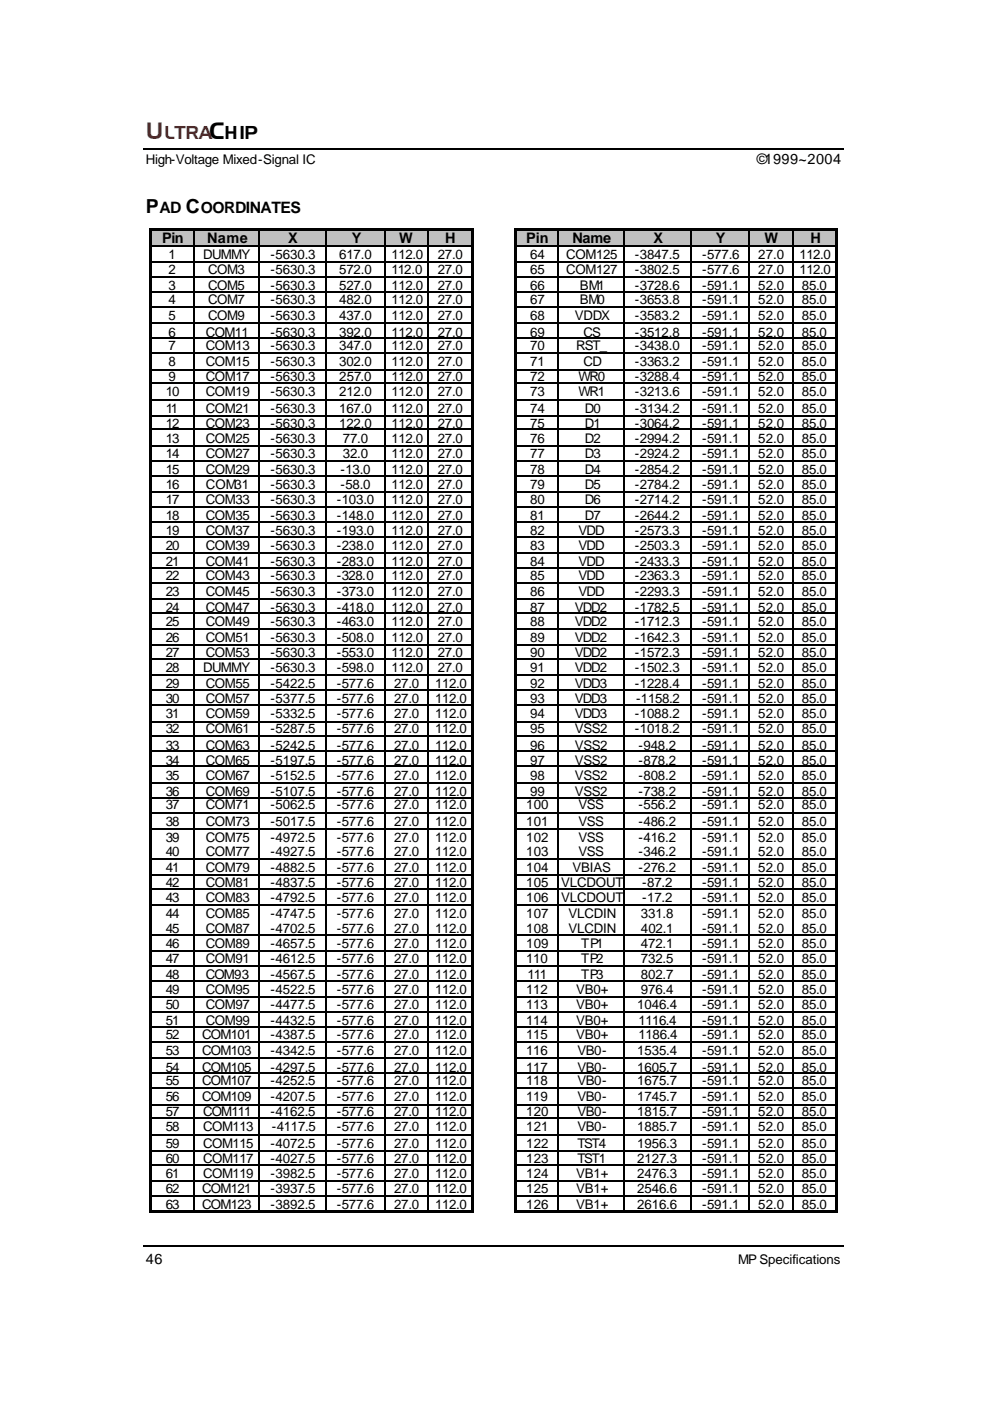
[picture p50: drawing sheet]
<svg xmlns="http://www.w3.org/2000/svg" width="210mm" height="297mm" viewBox="0 0 210 297" stroke-linecap="round" stroke-linejoin="round" font-family="sans-serif">
<defs><g id="words">
<text font-size="4.9" fill="#f00" x="31" y="29.5">U</text>
<text font-size="4.9" x="44.4" y="29.5">C</text>
<g font-size="4.1">
<text x="31" y="45.2">P</text>
<text x="39.4" y="45.2">C</text>
</g>
<text font-size="3.8" fill="#f00" x="34.9" y="29.5">LTRA HIP</text>
<g font-size="3.3">
<text x="33.9" y="45.2">AD</text>
<text x="42.6" y="45.2">OORDINATES</text>
</g>
<g font-size="3.1">
<text x="160.6" y="34.8">©1999~2004</text>
<text x="34.4" y="51.5">Pin</text>
<text x="43.9" y="51.5">Name</text>
<text x="61.1" y="51.5">X</text>
<text x="74.6" y="51.5">Y</text>
<text x="84.7" y="51.5">W</text>
<text x="94.5" y="51.5">H</text>
<text x="111.7" y="51.5">Pin</text>
<text x="121.4" y="51.5">Name</text>
<text x="138.6" y="51.5">X</text>
<text x="151.9" y="51.5">Y</text>
<text x="162.2" y="51.5">W</text>
<text x="172" y="51.5">H</text>
<text x="31" y="267.9">46</text>
</g>
<g font-size="2.8">
<text x="31" y="34.8">High-Voltage Mixed-Signal IC</text>
<text x="35.7" y="54.9">1</text>
<text x="35.7" y="58.1">2</text>
<text x="43.1" y="54.9">DUMMY</text>
<text x="44.2" y="58.1">COM3</text>
<text x="57.4" y="54.9">-5630.3</text>
<text x="57.4" y="58.1">-5630.3</text>
<text x="72" y="54.9">617.0</text>
<text x="72" y="58.1">572.0</text>
<text x="83.1" y="54.9">112.0</text>
<text x="83.1" y="58.1">112.0</text>
<text x="92.9" y="54.9">27.0</text>
<text x="92.9" y="58.1">27.0</text>
<text x="112.4" y="54.9">64</text>
<text x="112.4" y="58.1">65</text>
<text x="120.1" y="54.9">COM125</text>
<text x="120.1" y="58.1">COM127</text>
<text x="134.7" y="54.9">-3847.5</text>
<text x="134.7" y="58.1">-3802.5</text>
<text x="149" y="54.9">-577.6</text>
<text x="149" y="58.1">-577.6</text>
<text x="160.9" y="54.9">27.0</text>
<text x="160.9" y="58.1">27.0</text>
<text x="169.6" y="54.9">112.0</text>
<text x="169.6" y="58.1">112.0</text>
<text x="35.7" y="61.6">3</text>
<text x="35.7" y="64.5">4</text>
<text x="44.2" y="61.6">COM5</text>
<text x="44.2" y="64.5">COM7</text>
<text x="57.4" y="61.6">-5630.3</text>
<text x="57.4" y="64.5">-5630.3</text>
<text x="72" y="61.6">527.0</text>
<text x="72" y="64.5">482.0</text>
<text x="83.1" y="61.6">112.0</text>
<text x="83.1" y="64.5">112.0</text>
<text x="92.9" y="61.6">27.0</text>
<text x="92.9" y="64.5">27.0</text>
<text x="112.4" y="61.6">66</text>
<text x="112.4" y="64.5">67</text>
<text x="123" y="61.6">BM1</text>
<text x="123" y="64.5">BM0</text>
<text x="134.7" y="61.6">-3728.6</text>
<text x="134.7" y="64.5">-3653.8</text>
<text x="149" y="61.6">-591.1</text>
<text x="149" y="64.5">-591.1</text>
<text x="160.9" y="61.6">52.0</text>
<text x="160.9" y="64.5">52.0</text>
<text x="170.1" y="61.6">85.0</text>
<text x="170.1" y="64.5">85.0</text>
<text x="35.7" y="67.9">5</text>
<text x="35.7" y="71.3">6</text>
<text x="43.7" y="71.3">COM11</text>
<text x="44.2" y="67.9">COM9</text>
<text x="57.4" y="67.9">-5630.3</text>
<text x="57.4" y="71.3">-5630.3</text>
<text x="72" y="67.9">437.0</text>
<text x="72" y="71.3">392.0</text>
<text x="83.1" y="67.9">112.0</text>
<text x="83.1" y="71.3">112.0</text>
<text x="92.9" y="67.9">27.0</text>
<text x="92.9" y="71.3">27.0</text>
<text x="112.4" y="67.9">68</text>
<text x="112.4" y="71.3">69</text>
<text x="122" y="67.9">VDDX</text>
<text x="123.8" y="71.3">CS</text>
<text x="134.7" y="67.9">-3583.2</text>
<text x="134.7" y="71.3">-3512.8</text>
<text x="149" y="67.9">-591.1</text>
<text x="149" y="71.3">-591.1</text>
<text x="160.9" y="67.9">52.0</text>
<text x="160.9" y="71.3">52.0</text>
<text x="170.1" y="67.9">85.0</text>
<text x="170.1" y="71.3">85.0</text>
<text x="35.7" y="74.3">7</text>
<text x="35.7" y="77.7">8</text>
<text x="43.7" y="74.3">COM13</text>
<text x="43.7" y="77.7">COM15</text>
<text x="57.4" y="74.3">-5630.3</text>
<text x="57.4" y="77.7">-5630.3</text>
<text x="72" y="74.3">347.0</text>
<text x="72" y="77.7">302.0</text>
<text x="83.1" y="74.3">112.0</text>
<text x="83.1" y="77.7">112.0</text>
<text x="92.9" y="74.3">27.0</text>
<text x="92.9" y="77.7">27.0</text>
<text x="112.4" y="74.3">70</text>
<text x="112.4" y="77.7">71</text>
<text x="122.2" y="74.3">RST_</text>
<text x="123.8" y="77.7">CD</text>
<text x="134.7" y="74.3">-3438.0</text>
<text x="134.7" y="77.7">-3363.2</text>
<text x="149" y="74.3">-591.1</text>
<text x="149" y="77.7">-591.1</text>
<text x="160.9" y="74.3">52.0</text>
<text x="160.9" y="77.7">52.0</text>
<text x="170.1" y="74.3">85.0</text>
<text x="170.1" y="77.7">85.0</text>
<text x="35.7" y="80.9">9</text>
<text x="43.7" y="80.9">COM17</text>
<text x="57.4" y="80.9">-5630.3</text>
<text x="72" y="80.9">257.0</text>
<text x="83.1" y="80.9">112.0</text>
<text x="92.9" y="80.9">27.0</text>
<text x="112.4" y="80.9">72</text>
<text x="122.8" y="80.9">WR0</text>
<text x="134.7" y="80.9">-3288.4</text>
<text x="149" y="80.9">-591.1</text>
<text x="160.9" y="80.9">52.0</text>
<text x="170.1" y="80.9">85.0</text>
<text x="35.2" y="84">10</text>
<text x="35.2" y="87.5">11</text>
<text x="43.7" y="84">COM19</text>
<text x="43.7" y="87.5">COM21</text>
<text x="57.4" y="84">-5630.3</text>
<text x="57.4" y="87.5">-5630.3</text>
<text x="72" y="84">212.0</text>
<text x="72" y="87.5">167.0</text>
<text x="83.1" y="84">112.0</text>
<text x="83.1" y="87.5">112.0</text>
<text x="92.9" y="84">27.0</text>
<text x="92.9" y="87.5">27.0</text>
<text x="112.4" y="84">73</text>
<text x="112.4" y="87.5">74</text>
<text x="122.8" y="84">WR1</text>
<text x="124.1" y="87.5">D0</text>
<text x="134.7" y="84">-3213.6</text>
<text x="134.7" y="87.5">-3134.2</text>
<text x="149" y="84">-591.1</text>
<text x="149" y="87.5">-591.1</text>
<text x="160.9" y="84">52.0</text>
<text x="160.9" y="87.5">52.0</text>
<text x="170.1" y="84">85.0</text>
<text x="170.1" y="87.5">85.0</text>
<text x="35.2" y="90.7">12</text>
<text x="35.2" y="93.8">13</text>
<text x="43.7" y="90.7">COM23</text>
<text x="43.7" y="93.8">COM25</text>
<text x="57.4" y="90.7">-5630.3</text>
<text x="57.4" y="93.8">-5630.3</text>
<text x="72" y="90.7">122.0</text>
<text x="72.8" y="93.8">77.0</text>
<text x="83.1" y="90.7">112.0</text>
<text x="83.1" y="93.8">112.0</text>
<text x="92.9" y="90.7">27.0</text>
<text x="92.9" y="93.8">27.0</text>
<text x="112.4" y="90.7">75</text>
<text x="112.4" y="93.8">76</text>
<text x="124.1" y="90.7">D1</text>
<text x="124.1" y="93.8">D2</text>
<text x="134.7" y="90.7">-3064.2</text>
<text x="134.7" y="93.8">-2994.2</text>
<text x="149" y="90.7">-591.1</text>
<text x="149" y="93.8">-591.1</text>
<text x="160.9" y="90.7">52.0</text>
<text x="160.9" y="93.8">52.0</text>
<text x="170.1" y="90.7">85.0</text>
<text x="170.1" y="93.8">85.0</text>
<text x="35.2" y="97">14</text>
<text x="35.2" y="100.5">15</text>
<text x="43.7" y="97">COM27</text>
<text x="43.7" y="100.5">COM29</text>
<text x="57.4" y="97">-5630.3</text>
<text x="57.4" y="100.5">-5630.3</text>
<text x="72.2" y="100.5">-13.0</text>
<text x="72.8" y="97">32.0</text>
<text x="83.1" y="97">112.0</text>
<text x="83.1" y="100.5">112.0</text>
<text x="92.9" y="97">27.0</text>
<text x="92.9" y="100.5">27.0</text>
<text x="112.4" y="97">77</text>
<text x="112.4" y="100.5">78</text>
<text x="124.1" y="97">D3</text>
<text x="124.1" y="100.5">D4</text>
<text x="134.7" y="97">-2924.2</text>
<text x="134.7" y="100.5">-2854.2</text>
<text x="149" y="97">-591.1</text>
<text x="149" y="100.5">-591.1</text>
<text x="160.9" y="97">52.0</text>
<text x="160.9" y="100.5">52.0</text>
<text x="170.1" y="97">85.0</text>
<text x="170.1" y="100.5">85.0</text>
<text x="35.2" y="103.6">16</text>
<text x="35.2" y="106.8">17</text>
<text x="43.7" y="103.6">COM31</text>
<text x="43.7" y="106.8">COM33</text>
<text x="57.4" y="103.6">-5630.3</text>
<text x="57.4" y="106.8">-5630.3</text>
<text x="71.4" y="106.8">-103.0</text>
<text x="72.2" y="103.6">-58.0</text>
<text x="83.1" y="103.6">112.0</text>
<text x="83.1" y="106.8">112.0</text>
<text x="92.9" y="103.6">27.0</text>
<text x="92.9" y="106.8">27.0</text>
<text x="112.4" y="103.6">79</text>
<text x="112.4" y="106.8">80</text>
<text x="124.1" y="103.6">D5</text>
<text x="124.1" y="106.8">D6</text>
<text x="134.7" y="103.6">-2784.2</text>
<text x="134.7" y="106.8">-2714.2</text>
<text x="149" y="103.6">-591.1</text>
<text x="149" y="106.8">-591.1</text>
<text x="160.9" y="103.6">52.0</text>
<text x="160.9" y="106.8">52.0</text>
<text x="170.1" y="103.6">85.0</text>
<text x="170.1" y="106.8">85.0</text>
<text x="35.2" y="110.2">18</text>
<text x="35.2" y="113.4">19</text>
<text x="43.7" y="110.2">COM35</text>
<text x="43.7" y="113.4">COM37</text>
<text x="57.4" y="110.2">-5630.3</text>
<text x="57.4" y="113.4">-5630.3</text>
<text x="71.4" y="110.2">-148.0</text>
<text x="71.4" y="113.4">-193.0</text>
<text x="83.1" y="110.2">112.0</text>
<text x="83.1" y="113.4">112.0</text>
<text x="92.9" y="110.2">27.0</text>
<text x="92.9" y="113.4">27.0</text>
<text x="112.4" y="110.2">81</text>
<text x="112.4" y="113.4">82</text>
<text x="122.8" y="113.4">VDD</text>
<text x="124.1" y="110.2">D7</text>
<text x="134.7" y="110.2">-2644.2</text>
<text x="134.7" y="113.4">-2573.3</text>
<text x="149" y="110.2">-591.1</text>
<text x="149" y="113.4">-591.1</text>
<text x="160.9" y="110.2">52.0</text>
<text x="160.9" y="113.4">52.0</text>
<text x="170.1" y="110.2">85.0</text>
<text x="170.1" y="113.4">85.0</text>
<text x="35.2" y="116.6">20</text>
<text x="43.7" y="116.6">COM39</text>
<text x="57.4" y="116.6">-5630.3</text>
<text x="71.4" y="116.6">-238.0</text>
<text x="83.1" y="116.6">112.0</text>
<text x="92.9" y="116.6">27.0</text>
<text x="112.4" y="116.6">83</text>
<text x="122.8" y="116.6">VDD</text>
<text x="134.7" y="116.6">-2503.3</text>
<text x="149" y="116.6">-591.1</text>
<text x="160.9" y="116.6">52.0</text>
<text x="170.1" y="116.6">85.0</text>
<text x="35.2" y="120">21</text>
<text x="35.2" y="122.9">22</text>
<text x="43.7" y="120">COM41</text>
<text x="43.7" y="122.9">COM43</text>
<text x="57.4" y="120">-5630.3</text>
<text x="57.4" y="122.9">-5630.3</text>
<text x="71.4" y="120">-283.0</text>
<text x="71.4" y="122.9">-328.0</text>
<text x="83.1" y="120">112.0</text>
<text x="83.1" y="122.9">112.0</text>
<text x="92.9" y="120">27.0</text>
<text x="92.9" y="122.9">27.0</text>
<text x="112.4" y="120">84</text>
<text x="112.4" y="122.9">85</text>
<text x="122.8" y="120">VDD</text>
<text x="122.8" y="122.9">VDD</text>
<text x="134.7" y="120">-2433.3</text>
<text x="134.7" y="122.9">-2363.3</text>
<text x="149" y="120">-591.1</text>
<text x="149" y="122.9">-591.1</text>
<text x="160.9" y="120">52.0</text>
<text x="160.9" y="122.9">52.0</text>
<text x="170.1" y="120">85.0</text>
<text x="170.1" y="122.9">85.0</text>
<text x="35.2" y="126.4">23</text>
<text x="35.2" y="129.8">24</text>
<text x="43.7" y="126.4">COM45</text>
<text x="43.7" y="129.8">COM47</text>
<text x="57.4" y="126.4">-5630.3</text>
<text x="57.4" y="129.8">-5630.3</text>
<text x="71.4" y="126.4">-373.0</text>
<text x="71.4" y="129.8">-418.0</text>
<text x="83.1" y="126.4">112.0</text>
<text x="83.1" y="129.8">112.0</text>
<text x="92.9" y="126.4">27.0</text>
<text x="92.9" y="129.8">27.0</text>
<text x="112.4" y="126.4">86</text>
<text x="112.4" y="129.8">87</text>
<text x="122" y="129.8">VDD2</text>
<text x="122.8" y="126.4">VDD</text>
<text x="134.7" y="126.4">-2293.3</text>
<text x="134.7" y="129.8">-1782.5</text>
<text x="149" y="126.4">-591.1</text>
<text x="149" y="129.8">-591.1</text>
<text x="160.9" y="126.4">52.0</text>
<text x="160.9" y="129.8">52.0</text>
<text x="170.1" y="126.4">85.0</text>
<text x="170.1" y="129.8">85.0</text>
<text x="35.2" y="132.7">25</text>
<text x="35.2" y="136.2">26</text>
<text x="43.7" y="132.7">COM49</text>
<text x="43.7" y="136.2">COM51</text>
<text x="57.4" y="132.7">-5630.3</text>
<text x="57.4" y="136.2">-5630.3</text>
<text x="71.4" y="132.7">-463.0</text>
<text x="71.4" y="136.2">-508.0</text>
<text x="83.1" y="132.7">112.0</text>
<text x="83.1" y="136.2">112.0</text>
<text x="92.9" y="132.7">27.0</text>
<text x="92.9" y="136.2">27.0</text>
<text x="112.4" y="132.7">88</text>
<text x="112.4" y="136.2">89</text>
<text x="122" y="132.7">VDD2</text>
<text x="122" y="136.2">VDD2</text>
<text x="134.7" y="132.7">-1712.3</text>
<text x="134.7" y="136.2">-1642.3</text>
<text x="149" y="132.7">-591.1</text>
<text x="149" y="136.2">-591.1</text>
<text x="160.9" y="132.7">52.0</text>
<text x="160.9" y="136.2">52.0</text>
<text x="170.1" y="132.7">85.0</text>
<text x="170.1" y="136.2">85.0</text>
<text x="35.2" y="139.3">27</text>
<text x="35.2" y="142.5">28</text>
<text x="43.1" y="142.5">DUMMY</text>
<text x="43.7" y="139.3">COM53</text>
<text x="57.4" y="139.3">-5630.3</text>
<text x="57.4" y="142.5">-5630.3</text>
<text x="71.4" y="139.3">-553.0</text>
<text x="71.4" y="142.5">-598.0</text>
<text x="83.1" y="139.3">112.0</text>
<text x="83.1" y="142.5">112.0</text>
<text x="92.9" y="139.3">27.0</text>
<text x="92.9" y="142.5">27.0</text>
<text x="112.4" y="139.3">90</text>
<text x="112.4" y="142.5">91</text>
<text x="122" y="139.3">VDD2</text>
<text x="122" y="142.5">VDD2</text>
<text x="134.7" y="139.3">-1572.3</text>
<text x="134.7" y="142.5">-1502.3</text>
<text x="149" y="139.3">-591.1</text>
<text x="149" y="142.5">-591.1</text>
<text x="160.9" y="139.3">52.0</text>
<text x="160.9" y="142.5">52.0</text>
<text x="170.1" y="139.3">85.0</text>
<text x="170.1" y="142.5">85.0</text>
<text x="35.2" y="146">29</text>
<text x="35.2" y="149.1">30</text>
<text x="43.7" y="146">COM55</text>
<text x="43.7" y="149.1">COM57</text>
<text x="57.4" y="146">-5422.5</text>
<text x="57.4" y="149.1">-5377.5</text>
<text x="71.4" y="146">-577.6</text>
<text x="71.4" y="149.1">-577.6</text>
<text x="83.6" y="146">27.0</text>
<text x="83.6" y="149.1">27.0</text>
<text x="92.3" y="146">112.0</text>
<text x="92.3" y="149.1">112.0</text>
<text x="112.4" y="146">92</text>
<text x="112.4" y="149.1">93</text>
<text x="122" y="146">VDD3</text>
<text x="122" y="149.1">VDD3</text>
<text x="134.7" y="146">-1228.4</text>
<text x="134.9" y="149.1">-1158.2</text>
<text x="149" y="146">-591.1</text>
<text x="149" y="149.1">-591.1</text>
<text x="160.9" y="146">52.0</text>
<text x="160.9" y="149.1">52.0</text>
<text x="170.1" y="146">85.0</text>
<text x="170.1" y="149.1">85.0</text>
<text x="35.2" y="152.3">31</text>
<text x="35.2" y="155.5">32</text>
<text x="43.7" y="152.3">COM59</text>
<text x="43.7" y="155.5">COM61</text>
<text x="57.4" y="152.3">-5332.5</text>
<text x="57.4" y="155.5">-5287.5</text>
<text x="71.4" y="152.3">-577.6</text>
<text x="71.4" y="155.5">-577.6</text>
<text x="83.6" y="152.3">27.0</text>
<text x="83.6" y="155.5">27.0</text>
<text x="92.3" y="152.3">112.0</text>
<text x="92.3" y="155.5">112.0</text>
<text x="112.4" y="152.3">94</text>
<text x="112.4" y="155.5">95</text>
<text x="122" y="152.3">VDD3</text>
<text x="122" y="155.5">VSS2</text>
<text x="134.7" y="152.3">-1088.2</text>
<text x="134.7" y="155.5">-1018.2</text>
<text x="149" y="152.3">-591.1</text>
<text x="149" y="155.5">-591.1</text>
<text x="160.9" y="152.3">52.0</text>
<text x="160.9" y="155.5">52.0</text>
<text x="170.1" y="152.3">85.0</text>
<text x="170.1" y="155.5">85.0</text>
<text x="35.2" y="158.9">33</text>
<text x="43.7" y="158.9">COM63</text>
<text x="57.4" y="158.9">-5242.5</text>
<text x="71.4" y="158.9">-577.6</text>
<text x="83.6" y="158.9">27.0</text>
<text x="92.3" y="158.9">112.0</text>
<text x="112.4" y="158.9">96</text>
<text x="122" y="158.9">VSS2</text>
<text x="135.5" y="158.9">-948.2</text>
<text x="149" y="158.9">-591.1</text>
<text x="160.9" y="158.9">52.0</text>
<text x="170.1" y="158.9">85.0</text>
<text x="35.2" y="162.1">34</text>
<text x="35.2" y="165.3">35</text>
<text x="43.7" y="162.1">COM65</text>
<text x="43.7" y="165.3">COM67</text>
<text x="57.4" y="162.1">-5197.5</text>
<text x="57.4" y="165.3">-5152.5</text>
<text x="71.4" y="162.1">-577.6</text>
<text x="71.4" y="165.3">-577.6</text>
<text x="83.6" y="162.1">27.0</text>
<text x="83.6" y="165.3">27.0</text>
<text x="92.3" y="162.1">112.0</text>
<text x="92.3" y="165.3">112.0</text>
<text x="112.4" y="162.1">97</text>
<text x="112.4" y="165.3">98</text>
<text x="122" y="162.1">VSS2</text>
<text x="122" y="165.3">VSS2</text>
<text x="135.5" y="162.1">-878.2</text>
<text x="135.5" y="165.3">-808.2</text>
<text x="149" y="162.1">-591.1</text>
<text x="149" y="165.3">-591.1</text>
<text x="160.9" y="162.1">52.0</text>
<text x="160.9" y="165.3">52.0</text>
<text x="170.1" y="162.1">85.0</text>
<text x="170.1" y="165.3">85.0</text>
<text x="35.2" y="168.7">36</text>
<text x="35.2" y="171.6">37</text>
<text x="43.7" y="168.7">COM69</text>
<text x="43.7" y="171.6">COM71</text>
<text x="57.4" y="168.7">-5107.5</text>
<text x="57.4" y="171.6">-5062.5</text>
<text x="71.4" y="168.7">-577.6</text>
<text x="71.4" y="171.6">-577.6</text>
<text x="83.6" y="168.7">27.0</text>
<text x="83.6" y="171.6">27.0</text>
<text x="92.3" y="168.7">112.0</text>
<text x="92.3" y="171.6">112.0</text>
<text x="111.7" y="171.6">100</text>
<text x="112.4" y="168.7">99</text>
<text x="122" y="168.7">VSS2</text>
<text x="122.8" y="171.6">VSS</text>
<text x="135.5" y="168.7">-738.2</text>
<text x="135.5" y="171.6">-556.2</text>
<text x="149" y="168.7">-591.1</text>
<text x="149" y="171.6">-591.1</text>
<text x="160.9" y="168.7">52.0</text>
<text x="160.9" y="171.6">52.0</text>
<text x="170.1" y="168.7">85.0</text>
<text x="170.1" y="171.6">85.0</text>
<text x="35.2" y="175.1">38</text>
<text x="35.2" y="178.5">39</text>
<text x="43.7" y="175.1">COM73</text>
<text x="43.7" y="178.5">COM75</text>
<text x="57.4" y="175.1">-5017.5</text>
<text x="57.4" y="178.5">-4972.5</text>
<text x="71.4" y="175.1">-577.6</text>
<text x="71.4" y="178.5">-577.6</text>
<text x="83.6" y="175.1">27.0</text>
<text x="83.6" y="178.5">27.0</text>
<text x="92.3" y="175.1">112.0</text>
<text x="92.3" y="178.5">112.0</text>
<text x="111.7" y="175.1">101</text>
<text x="111.7" y="178.5">102</text>
<text x="122.8" y="175.1">VSS</text>
<text x="122.8" y="178.5">VSS</text>
<text x="135.5" y="175.1">-486.2</text>
<text x="135.5" y="178.5">-416.2</text>
<text x="149" y="175.1">-591.1</text>
<text x="149" y="178.5">-591.1</text>
<text x="160.9" y="175.1">52.0</text>
<text x="160.9" y="178.5">52.0</text>
<text x="170.1" y="175.1">85.0</text>
<text x="170.1" y="178.5">85.0</text>
<text x="35.2" y="181.4">40</text>
<text x="35.2" y="184.9">41</text>
<text x="43.7" y="181.4">COM77</text>
<text x="43.7" y="184.9">COM79</text>
<text x="57.4" y="181.4">-4927.5</text>
<text x="57.4" y="184.9">-4882.5</text>
<text x="71.4" y="181.4">-577.6</text>
<text x="71.4" y="184.9">-577.6</text>
<text x="83.6" y="181.4">27.0</text>
<text x="83.6" y="184.9">27.0</text>
<text x="92.3" y="181.4">112.0</text>
<text x="92.3" y="184.9">112.0</text>
<text x="111.7" y="181.4">103</text>
<text x="111.7" y="184.9">104</text>
<text x="121.4" y="184.9">VBIAS</text>
<text x="122.8" y="181.4">VSS</text>
<text x="135.5" y="181.4">-346.2</text>
<text x="135.5" y="184.9">-276.2</text>
<text x="149" y="181.4">-591.1</text>
<text x="149" y="184.9">-591.1</text>
<text x="160.9" y="181.4">52.0</text>
<text x="160.9" y="184.9">52.0</text>
<text x="170.1" y="181.4">85.0</text>
<text x="170.1" y="184.9">85.0</text>
<text x="35.2" y="188">42</text>
<text x="35.2" y="191.2">43</text>
<text x="43.7" y="188">COM81</text>
<text x="43.7" y="191.2">COM83</text>
<text x="57.4" y="188">-4837.5</text>
<text x="57.4" y="191.2">-4792.5</text>
<text x="71.4" y="188">-577.6</text>
<text x="71.4" y="191.2">-577.6</text>
<text x="83.6" y="188">27.0</text>
<text x="83.6" y="191.2">27.0</text>
<text x="92.3" y="188">112.0</text>
<text x="92.3" y="191.2">112.0</text>
<text x="111.7" y="188">105</text>
<text x="111.7" y="191.2">106</text>
<text x="119.1" y="188">VLCDOUT</text>
<text x="119.1" y="191.2">VLCDOUT</text>
<text x="136.3" y="188">-87.2</text>
<text x="136.3" y="191.2">-17.2</text>
<text x="149" y="188">-591.1</text>
<text x="149" y="191.2">-591.1</text>
<text x="160.9" y="188">52.0</text>
<text x="160.9" y="191.2">52.0</text>
<text x="170.1" y="188">85.0</text>
<text x="170.1" y="191.2">85.0</text>
<text x="35.2" y="194.6">44</text>
<text x="35.2" y="197.8">45</text>
<text x="43.7" y="194.6">COM85</text>
<text x="43.7" y="197.8">COM87</text>
<text x="57.4" y="194.6">-4747.5</text>
<text x="57.4" y="197.8">-4702.5</text>
<text x="71.4" y="194.6">-577.6</text>
<text x="71.4" y="197.8">-577.6</text>
<text x="83.6" y="194.6">27.0</text>
<text x="83.6" y="197.8">27.0</text>
<text x="92.3" y="194.6">112.0</text>
<text x="92.3" y="197.8">112.0</text>
<text x="111.7" y="194.6">107</text>
<text x="111.7" y="197.8">108</text>
<text x="120.6" y="194.6">VLCDIN</text>
<text x="120.6" y="197.8">VLCDIN</text>
<text x="136" y="194.6">331.8</text>
<text x="136" y="197.8">402.1</text>
<text x="149" y="194.6">-591.1</text>
<text x="149" y="197.8">-591.1</text>
<text x="160.9" y="194.6">52.0</text>
<text x="160.9" y="197.8">52.0</text>
<text x="170.1" y="194.6">85.0</text>
<text x="170.1" y="197.8">85.0</text>
<text x="35.2" y="201">46</text>
<text x="43.7" y="201">COM89</text>
<text x="57.4" y="201">-4657.5</text>
<text x="71.4" y="201">-577.6</text>
<text x="83.6" y="201">27.0</text>
<text x="92.3" y="201">112.0</text>
<text x="111.7" y="201">109</text>
<text x="123.3" y="201">TP1</text>
<text x="136" y="201">472.1</text>
<text x="149" y="201">-591.1</text>
<text x="160.9" y="201">52.0</text>
<text x="170.1" y="201">85.0</text>
<text x="35.2" y="204.2">47</text>
<text x="35.2" y="207.6">48</text>
<text x="43.7" y="204.2">COM91</text>
<text x="43.7" y="207.6">COM93</text>
<text x="57.4" y="204.2">-4612.5</text>
<text x="57.4" y="207.6">-4567.5</text>
<text x="71.4" y="204.2">-577.6</text>
<text x="71.4" y="207.6">-577.6</text>
<text x="83.6" y="204.2">27.0</text>
<text x="83.6" y="207.6">27.0</text>
<text x="92.3" y="204.2">112.0</text>
<text x="92.3" y="207.6">112.0</text>
<text x="111.7" y="204.2">110</text>
<text x="111.9" y="207.6">111</text>
<text x="123.3" y="204.2">TP2</text>
<text x="123.3" y="207.6">TP3</text>
<text x="136" y="204.2">732.5</text>
<text x="136" y="207.6">802.7</text>
<text x="149" y="204.2">-591.1</text>
<text x="149" y="207.6">-591.1</text>
<text x="160.9" y="204.2">52.0</text>
<text x="160.9" y="207.6">52.0</text>
<text x="170.1" y="204.2">85.0</text>
<text x="170.1" y="207.6">85.0</text>
<text x="35.2" y="210.8">49</text>
<text x="35.2" y="214">50</text>
<text x="43.7" y="210.8">COM95</text>
<text x="43.7" y="214">COM97</text>
<text x="57.4" y="210.8">-4522.5</text>
<text x="57.4" y="214">-4477.5</text>
<text x="71.4" y="210.8">-577.6</text>
<text x="71.4" y="214">-577.6</text>
<text x="83.6" y="210.8">27.0</text>
<text x="83.6" y="214">27.0</text>
<text x="92.3" y="210.8">112.0</text>
<text x="92.3" y="214">112.0</text>
<text x="111.7" y="210.8">112</text>
<text x="111.7" y="214">113</text>
<text x="122.2" y="210.8">VB0+</text>
<text x="122.2" y="214">VB0+</text>
<text x="135.2" y="214">1046.4</text>
<text x="136" y="210.8">976.4</text>
<text x="149" y="210.8">-591.1</text>
<text x="149" y="214">-591.1</text>
<text x="160.9" y="210.8">52.0</text>
<text x="160.9" y="214">52.0</text>
<text x="170.1" y="210.8">85.0</text>
<text x="170.1" y="214">85.0</text>
<text x="35.2" y="217.4">51</text>
<text x="35.2" y="220.3">52</text>
<text x="42.9" y="220.3">COM101</text>
<text x="43.7" y="217.4">COM99</text>
<text x="57.4" y="217.4">-4432.5</text>
<text x="57.4" y="220.3">-4387.5</text>
<text x="71.4" y="217.4">-577.6</text>
<text x="71.4" y="220.3">-577.6</text>
<text x="83.6" y="217.4">27.0</text>
<text x="83.6" y="220.3">27.0</text>
<text x="92.3" y="217.4">112.0</text>
<text x="92.3" y="220.3">112.0</text>
<text x="111.7" y="217.4">114</text>
<text x="111.7" y="220.3">115</text>
<text x="122.2" y="217.4">VB0+</text>
<text x="122.2" y="220.3">VB0+</text>
<text x="135.5" y="217.4">1116.4</text>
<text x="135.5" y="220.3">1186.4</text>
<text x="149" y="217.4">-591.1</text>
<text x="149" y="220.3">-591.1</text>
<text x="160.9" y="217.4">52.0</text>
<text x="160.9" y="220.3">52.0</text>
<text x="170.1" y="217.4">85.0</text>
<text x="170.1" y="220.3">85.0</text>
<text x="35.2" y="223.7">53</text>
<text x="35.2" y="227.2">54</text>
<text x="42.9" y="223.7">COM103</text>
<text x="42.9" y="227.2">COM105</text>
<text x="57.4" y="223.7">-4342.5</text>
<text x="57.4" y="227.2">-4297.5</text>
<text x="71.4" y="223.7">-577.6</text>
<text x="71.4" y="227.2">-577.6</text>
<text x="83.6" y="223.7">27.0</text>
<text x="83.6" y="227.2">27.0</text>
<text x="92.3" y="223.7">112.0</text>
<text x="92.3" y="227.2">112.0</text>
<text x="111.7" y="223.7">116</text>
<text x="111.7" y="227.2">117</text>
<text x="122.5" y="223.7">VB0-</text>
<text x="122.5" y="227.2">VB0-</text>
<text x="135.2" y="223.7">1535.4</text>
<text x="135.2" y="227.2">1605.7</text>
<text x="149" y="223.7">-591.1</text>
<text x="149" y="227.2">-591.1</text>
<text x="160.9" y="223.7">52.0</text>
<text x="160.9" y="227.2">52.0</text>
<text x="170.1" y="223.7">85.0</text>
<text x="170.1" y="227.2">85.0</text>
<text x="35.2" y="230.1">55</text>
<text x="35.2" y="233.5">56</text>
<text x="42.9" y="230.1">COM107</text>
<text x="42.9" y="233.5">COM109</text>
<text x="57.4" y="230.1">-4252.5</text>
<text x="57.4" y="233.5">-4207.5</text>
<text x="71.4" y="230.1">-577.6</text>
<text x="71.4" y="233.5">-577.6</text>
<text x="83.6" y="230.1">27.0</text>
<text x="83.6" y="233.5">27.0</text>
<text x="92.3" y="230.1">112.0</text>
<text x="92.3" y="233.5">112.0</text>
<text x="111.7" y="230.1">118</text>
<text x="111.7" y="233.5">119</text>
<text x="122.5" y="230.1">VB0-</text>
<text x="122.5" y="233.5">VB0-</text>
<text x="135.2" y="230.1">1675.7</text>
<text x="135.2" y="233.5">1745.7</text>
<text x="149" y="230.1">-591.1</text>
<text x="149" y="233.5">-591.1</text>
<text x="160.9" y="230.1">52.0</text>
<text x="160.9" y="233.5">52.0</text>
<text x="170.1" y="230.1">85.0</text>
<text x="170.1" y="233.5">85.0</text>
<text x="35.2" y="236.7">57</text>
<text x="35.2" y="239.9">58</text>
<text x="43.1" y="236.7">COM111</text>
<text x="43.1" y="239.9">COM113</text>
<text x="57.4" y="236.7">-4162.5</text>
<text x="57.7" y="239.9">-4117.5</text>
<text x="71.4" y="236.7">-577.6</text>
<text x="71.4" y="239.9">-577.6</text>
<text x="83.6" y="236.7">27.0</text>
<text x="83.6" y="239.9">27.0</text>
<text x="92.3" y="236.7">112.0</text>
<text x="92.3" y="239.9">112.0</text>
<text x="111.7" y="236.7">120</text>
<text x="111.7" y="239.9">121</text>
<text x="122.5" y="236.7">VB0-</text>
<text x="122.5" y="239.9">VB0-</text>
<text x="135.2" y="236.7">1815.7</text>
<text x="135.2" y="239.9">1885.7</text>
<text x="149" y="236.7">-591.1</text>
<text x="149" y="239.9">-591.1</text>
<text x="160.9" y="236.7">52.0</text>
<text x="160.9" y="239.9">52.0</text>
<text x="170.1" y="236.7">85.0</text>
<text x="170.1" y="239.9">85.0</text>
<text x="35.2" y="243.3">59</text>
<text x="43.1" y="243.3">COM115</text>
<text x="57.4" y="243.3">-4072.5</text>
<text x="71.4" y="243.3">-577.6</text>
<text x="83.6" y="243.3">27.0</text>
<text x="92.3" y="243.3">112.0</text>
<text x="111.7" y="243.3">122</text>
<text x="122.5" y="243.3">TST4</text>
<text x="135.2" y="243.3">1956.3</text>
<text x="149" y="243.3">-591.1</text>
<text x="160.9" y="243.3">52.0</text>
<text x="170.1" y="243.3">85.0</text>
<text x="35.2" y="246.5">60</text>
<text x="35.2" y="249.7">61</text>
<text x="43.1" y="246.5">COM117</text>
<text x="43.1" y="249.7">COM119</text>
<text x="57.4" y="246.5">-4027.5</text>
<text x="57.4" y="249.7">-3982.5</text>
<text x="71.4" y="246.5">-577.6</text>
<text x="71.4" y="249.7">-577.6</text>
<text x="83.6" y="246.5">27.0</text>
<text x="83.6" y="249.7">27.0</text>
<text x="92.3" y="246.5">112.0</text>
<text x="92.3" y="249.7">112.0</text>
<text x="111.7" y="246.5">123</text>
<text x="111.7" y="249.7">124</text>
<text x="122.2" y="249.7">VB1+</text>
<text x="122.5" y="246.5">TST1</text>
<text x="135.2" y="246.5">2127.3</text>
<text x="135.2" y="249.7">2476.3</text>
<text x="149" y="246.5">-591.1</text>
<text x="149" y="249.7">-591.1</text>
<text x="160.9" y="246.5">52.0</text>
<text x="160.9" y="249.7">52.0</text>
<text x="170.1" y="246.5">85.0</text>
<text x="170.1" y="249.7">85.0</text>
<text x="35.2" y="252.9">62</text>
<text x="35.2" y="256.3">63</text>
<text x="42.9" y="252.9">COM121</text>
<text x="42.9" y="256.3">COM123</text>
<text x="57.4" y="252.9">-3937.5</text>
<text x="57.4" y="256.3">-3892.5</text>
<text x="71.4" y="252.9">-577.6</text>
<text x="71.4" y="256.3">-577.6</text>
<text x="83.6" y="252.9">27.0</text>
<text x="83.6" y="256.3">27.0</text>
<text x="92.3" y="252.9">112.0</text>
<text x="92.3" y="256.3">112.0</text>
<text x="111.7" y="252.9">125</text>
<text x="111.7" y="256.3">126</text>
<text x="122.2" y="252.9">VB1+</text>
<text x="122.2" y="256.3">VB1+</text>
<text x="135.2" y="252.9">2546.6</text>
<text x="135.2" y="256.3">2616.6</text>
<text x="149" y="252.9">-591.1</text>
<text x="149" y="256.3">-591.1</text>
<text x="160.9" y="252.9">52.0</text>
<text x="160.9" y="256.3">52.0</text>
<text x="170.1" y="252.9">85.0</text>
<text x="170.1" y="256.3">85.0</text>
<text x="156.6" y="267.9">MP Specifications</text>
</g>
</g></defs>
<path d="M30.4 31.5h148.7M30.4 264.1h148.7" fill="none" stroke="#000" stroke-width=".26"/>
<path d="M32.3 48.9h8.7v3.1h-8.7z" fill="#c0c0c0"/>
<path d="M41.4 48.9v3.1" fill="none" stroke="#c0c0c0" stroke-width=".26"/>
<path d="M41.5 48.9h13.3v3.1h-13.3z" fill="#c0c0c0"/>
<path d="M55.2 48.9v3.1" fill="none" stroke="#c0c0c0" stroke-width=".26"/>
<path d="M55.3 48.9h13.8v3.1h-13.8z" fill="#c0c0c0"/>
<path d="M69.5 48.9v3.1" fill="none" stroke="#c0c0c0" stroke-width=".26"/>
<path d="M69.6 48.9h11.9v3.1h-11.9z" fill="#c0c0c0"/>
<path d="M81.9 48.9v3.1" fill="none" stroke="#c0c0c0" stroke-width=".26"/>
<path d="M82 48.9h8.8v3.1h-8.8z" fill="#c0c0c0"/>
<path d="M91.1 48.9v3.1" fill="none" stroke="#c0c0c0" stroke-width=".26"/>
<path d="M91.3 48.9h8.7v3.1h-8.7z" fill="#c0c0c0"/>
<g fill="#000">
<path d="M31.7 48.3h.6v.6h-.6zM31.7 48.9h.6v3.1h-.6zM31.7 52h.6v.3h-.6zM31.7 52.3h.6v3.2h-.6zM31.7 55.5h.6v.2h-.6zM31.7 55.7h.6v2.9h-.6zM31.7 58.6h.6v.3h-.6zM32.3 48.3h8.7v.6h-8.7zM41 48.3h.5v.6h-.5zM41 52h.3v.3h-.3zM41 55.5h.3v.2h-.3zM41 58.6h.3v.3h-.3z"/>
<path d="M41.5 48.3h13.3v.6h-13.3zM54.8 48.3h.5v.6h-.5zM54.8 52h.2v.3h-.2zM54.8 55.5h.2v.2h-.2zM54.8 58.6h.2v.3h-.2zM55.3 48.3h13.8v.6h-13.8zM69.1 48.3h.5v.6h-.5zM69.1 52h.2v.3h-.2zM69.1 55.5h.2v.2h-.2zM69.1 58.6h.2v.3h-.2zM69.6 48.3h11.9v.6h-11.9zM81.5 48.3h.5v.6h-.5z"/>
<path d="M81.5 52h.3v.3h-.3zM81.5 55.5h.3v.2h-.3zM81.5 58.6h.3v.3h-.3zM82 48.3h8.8v.6h-8.8zM90.8 48.3h.5v.6h-.5zM90.8 52h.2v.3h-.2zM90.8 55.5h.2v.2h-.2zM90.8 58.6h.2v.3h-.2zM91.3 48.3h8.7v.6h-8.7zM100 48.3h.5v.6h-.5zM100 48.9h.5v3.1h-.5zM100 52h.5v.3h-.5z"/>
<path d="M100 52.3h.5v3.2h-.5zM100 55.5h.5v.2h-.5zM100 55.7h.5v2.9h-.5zM100 58.6h.5v.3h-.5zM31.7 58.9h.6v2.9h-.6zM31.7 61.8h.6v.3h-.6zM31.7 62.1h.6v2.9h-.6zM31.7 65h.6v.3h-.6zM31.7 65.3h.6v3.1h-.6zM31.7 68.4h.6v.3h-.6zM31.7 68.7h.6v2.9h-.6zM31.7 71.6h.6v.3h-.6z"/>
<path d="M31.7 71.9h.6v2.9h-.6zM31.7 74.8h.6v.3h-.6zM31.7 75.1h.6v3.1h-.6zM31.7 78.2h.6v.3h-.6zM41 61.8h.3v.3h-.3zM41 65h.3v.3h-.3zM41 68.4h.3v.3h-.3zM41 71.6h.3v.3h-.3zM41 74.8h.3v.3h-.3zM41 78.2h.3v.3h-.3zM54.8 61.8h.2v.3h-.2zM54.8 65h.2v.3h-.2z"/>
<path d="M54.8 68.4h.2v.3h-.2zM54.8 71.6h.2v.3h-.2zM54.8 74.8h.2v.3h-.2zM54.8 78.2h.2v.3h-.2zM69.1 61.8h.2v.3h-.2zM69.1 65h.2v.3h-.2zM69.1 68.4h.2v.3h-.2zM69.1 71.6h.2v.3h-.2zM69.1 74.8h.2v.3h-.2zM69.1 78.2h.2v.3h-.2zM81.5 61.8h.3v.3h-.3zM81.5 65h.3v.3h-.3z"/>
<path d="M81.5 68.4h.3v.3h-.3zM81.5 71.6h.3v.3h-.3zM81.5 74.8h.3v.3h-.3zM81.5 78.2h.3v.3h-.3zM90.8 61.8h.2v.3h-.2zM90.8 65h.2v.3h-.2zM90.8 68.4h.2v.3h-.2zM90.8 71.6h.2v.3h-.2zM90.8 74.8h.2v.3h-.2zM90.8 78.2h.2v.3h-.2zM100 58.9h.5v2.9h-.5zM100 61.8h.5v.3h-.5z"/>
<path d="M100 62.1h.5v2.9h-.5zM100 65h.5v.3h-.5zM100 65.3h.5v3.1h-.5zM100 68.4h.5v.3h-.5zM100 68.7h.5v2.9h-.5zM100 71.6h.5v.3h-.5zM100 71.9h.5v2.9h-.5zM100 74.8h.5v.3h-.5zM100 75.1h.5v3.1h-.5zM100 78.2h.5v.3h-.5zM31.7 78.5h.6v2.6h-.6zM31.7 81.1h.6v.3h-.6z"/>
<path d="M31.7 81.4h.6v3.2h-.6zM31.7 84.6h.6v.2h-.6zM31.7 84.8h.6v3.2h-.6zM31.7 88h.6v.3h-.6zM31.7 88.3h.6v2.6h-.6zM31.7 90.9h.6v.3h-.6zM31.7 91.2h.6v3.2h-.6zM31.7 94.4h.6v.2h-.6zM31.7 94.6h.6v2.9h-.6zM31.7 97.5h.6v.3h-.6zM41 81.1h.3v.3h-.3zM41 84.6h.3v.2h-.3z"/>
<path d="M41 88h.3v.3h-.3zM41 90.9h.3v.3h-.3zM41 94.4h.3v.2h-.3zM41 97.5h.3v.3h-.3zM54.8 81.1h.2v.3h-.2zM54.8 84.6h.2v.2h-.2zM54.8 88h.2v.3h-.2zM54.8 90.9h.2v.3h-.2zM54.8 94.4h.2v.2h-.2zM54.8 97.5h.2v.3h-.2zM69.1 81.1h.2v.3h-.2zM69.1 84.6h.2v.2h-.2z"/>
<path d="M69.1 88h.2v.3h-.2zM69.1 90.9h.2v.3h-.2zM69.1 94.4h.2v.2h-.2zM69.1 97.5h.2v.3h-.2zM81.5 81.1h.3v.3h-.3zM81.5 84.6h.3v.2h-.3zM81.5 88h.3v.3h-.3zM81.5 90.9h.3v.3h-.3zM81.5 94.4h.3v.2h-.3zM81.5 97.5h.3v.3h-.3zM90.8 81.1h.2v.3h-.2zM90.8 84.6h.2v.2h-.2z"/>
<path d="M90.8 88h.2v.3h-.2zM90.8 90.9h.2v.3h-.2zM90.8 94.4h.2v.2h-.2zM90.8 97.5h.2v.3h-.2zM100 78.5h.5v2.6h-.5zM100 81.1h.5v.3h-.5zM100 81.4h.5v3.2h-.5zM100 84.6h.5v.2h-.5zM100 84.8h.5v3.2h-.5zM100 88h.5v.3h-.5zM100 88.3h.5v2.6h-.5zM100 90.9h.5v.3h-.5z"/>
<path d="M100 91.2h.5v3.2h-.5zM100 94.4h.5v.2h-.5zM100 94.6h.5v2.9h-.5zM100 97.5h.5v.3h-.5zM31.7 97.8h.6v2.9h-.6zM31.7 100.7h.6v.3h-.6zM31.7 101h.6v3.2h-.6zM31.7 104.2h.6v.2h-.6zM31.7 104.4h.6v2.9h-.6zM31.7 107.3h.6v.3h-.6zM31.7 107.6h.6v2.9h-.6zM31.7 110.5h.6v.3h-.6z"/>
<path d="M31.7 110.8h.6v2.9h-.6zM31.7 113.7h.6v.2h-.6zM31.7 113.9h.6v3.2h-.6zM31.7 117.1h.6v.3h-.6zM41 100.7h.3v.3h-.3zM41 104.2h.3v.2h-.3zM41 107.3h.3v.3h-.3zM41 110.5h.3v.3h-.3zM41 113.7h.3v.2h-.3zM41 117.1h.3v.3h-.3zM54.8 100.7h.2v.3h-.2zM54.8 104.2h.2v.2h-.2z"/>
<path d="M54.8 107.3h.2v.3h-.2zM54.8 110.5h.2v.3h-.2zM54.8 113.7h.2v.2h-.2zM54.8 117.1h.2v.3h-.2zM69.1 100.7h.2v.3h-.2zM69.1 104.2h.2v.2h-.2zM69.1 107.3h.2v.3h-.2zM69.1 110.5h.2v.3h-.2zM69.1 113.7h.2v.2h-.2zM69.1 117.1h.2v.3h-.2zM81.5 100.7h.3v.3h-.3zM81.5 104.2h.3v.2h-.3z"/>
<path d="M81.5 107.3h.3v.3h-.3zM81.5 110.5h.3v.3h-.3zM81.5 113.7h.3v.2h-.3zM81.5 117.1h.3v.3h-.3zM90.8 100.7h.2v.3h-.2zM90.8 104.2h.2v.2h-.2zM90.8 107.3h.2v.3h-.2zM90.8 110.5h.2v.3h-.2zM90.8 113.7h.2v.2h-.2zM90.8 117.1h.2v.3h-.2zM100 97.8h.5v2.9h-.5zM100 100.7h.5v.3h-.5z"/>
<path d="M100 101h.5v3.2h-.5zM100 104.2h.5v.2h-.5zM100 104.4h.5v2.9h-.5zM100 107.3h.5v.3h-.5zM100 107.6h.5v2.9h-.5zM100 110.5h.5v.3h-.5zM100 110.8h.5v2.9h-.5zM100 113.7h.5v.2h-.5zM100 113.9h.5v3.2h-.5zM100 117.1h.5v.3h-.5zM31.7 117.4h.6v2.9h-.6zM31.7 120.3h.6v.3h-.6z"/>
<path d="M31.7 120.6h.6v2.9h-.6zM31.7 123.5h.6v.2h-.6zM31.7 123.7h.6v3.2h-.6zM31.7 126.9h.6v.3h-.6zM31.7 127.2h.6v2.6h-.6zM31.7 129.8h.6v.3h-.6zM31.7 130.1h.6v3.2h-.6zM31.7 133.3h.6v.2h-.6zM31.7 133.5h.6v3.2h-.6zM31.7 136.7h.6v.3h-.6zM31.7 137h.6v2.6h-.6zM31.7 139.6h.6v.3h-.6z"/>
<path d="M41 120.3h.3v.3h-.3zM41 123.5h.3v.2h-.3zM41 126.9h.3v.3h-.3zM41 129.8h.3v.3h-.3zM41 133.3h.3v.2h-.3zM41 136.7h.3v.3h-.3zM41 139.6h.3v.3h-.3zM54.8 120.3h.2v.3h-.2zM54.8 123.5h.2v.2h-.2zM54.8 126.9h.2v.3h-.2zM54.8 129.8h.2v.3h-.2zM54.8 133.3h.2v.2h-.2z"/>
<path d="M54.8 136.7h.2v.3h-.2zM54.8 139.6h.2v.3h-.2zM69.1 120.3h.2v.3h-.2zM69.1 123.5h.2v.2h-.2zM69.1 126.9h.2v.3h-.2zM69.1 129.8h.2v.3h-.2zM69.1 133.3h.2v.2h-.2zM69.1 136.7h.2v.3h-.2zM69.1 139.6h.2v.3h-.2zM81.5 120.3h.3v.3h-.3zM81.5 123.5h.3v.2h-.3zM81.5 126.9h.3v.3h-.3z"/>
<path d="M81.5 129.8h.3v.3h-.3zM81.5 133.3h.3v.2h-.3zM81.5 136.7h.3v.3h-.3zM81.5 139.6h.3v.3h-.3zM90.8 120.3h.2v.3h-.2zM90.8 123.5h.2v.2h-.2zM90.8 126.9h.2v.3h-.2zM90.8 129.8h.2v.3h-.2zM90.8 133.3h.2v.2h-.2zM90.8 136.7h.2v.3h-.2zM90.8 139.6h.2v.3h-.2zM100 117.4h.5v2.9h-.5z"/>
<path d="M100 120.3h.5v.3h-.5zM100 120.6h.5v2.9h-.5zM100 123.5h.5v.2h-.5zM100 123.7h.5v3.2h-.5zM100 126.9h.5v.3h-.5zM100 127.2h.5v2.6h-.5zM100 129.8h.5v.3h-.5zM100 130.1h.5v3.2h-.5zM100 133.3h.5v.2h-.5zM100 133.5h.5v3.2h-.5zM100 136.7h.5v.3h-.5zM100 137h.5v2.6h-.5z"/>
<path d="M100 139.6h.5v.3h-.5zM31.7 139.9h.6v3.2h-.6zM31.7 143.1h.6v.2h-.6zM31.7 143.3h.6v2.9h-.6zM31.7 146.2h.6v.3h-.6zM31.7 146.5h.6v2.9h-.6zM31.7 149.4h.6v.3h-.6zM31.7 149.7h.6v3.1h-.6zM31.7 152.8h.6v.3h-.6zM31.7 153.1h.6v2.9h-.6zM31.7 156h.6v.3h-.6zM31.7 156.3h.6v2.9h-.6z"/>
<path d="M31.7 159.2h.6v.3h-.6zM41 143.1h.3v.2h-.3zM41 146.2h.3v.3h-.3zM41 149.4h.3v.3h-.3zM41 152.8h.3v.3h-.3zM41 156h.3v.3h-.3zM41 159.2h.3v.3h-.3zM54.8 143.1h.2v.2h-.2zM54.8 146.2h.2v.3h-.2zM54.8 149.4h.2v.3h-.2zM54.8 152.8h.2v.3h-.2zM54.8 156h.2v.3h-.2z"/>
<path d="M54.8 159.2h.2v.3h-.2zM69.1 143.1h.2v.2h-.2zM69.1 146.2h.2v.3h-.2zM69.1 149.4h.2v.3h-.2zM69.1 152.8h.2v.3h-.2zM69.1 156h.2v.3h-.2zM69.1 159.2h.2v.3h-.2zM81.5 143.1h.3v.2h-.3zM81.5 146.2h.3v.3h-.3zM81.5 149.4h.3v.3h-.3zM81.5 152.8h.3v.3h-.3zM81.5 156h.3v.3h-.3z"/>
<path d="M81.5 159.2h.3v.3h-.3zM90.8 143.1h.2v.2h-.2zM90.8 146.2h.2v.3h-.2zM90.8 149.4h.2v.3h-.2zM90.8 152.8h.2v.3h-.2zM90.8 156h.2v.3h-.2zM90.8 159.2h.2v.3h-.2zM100 139.9h.5v3.2h-.5zM100 143.1h.5v.2h-.5zM100 143.3h.5v2.9h-.5zM100 146.2h.5v.3h-.5zM100 146.5h.5v2.9h-.5z"/>
<path d="M100 149.4h.5v.3h-.5zM100 149.7h.5v3.1h-.5zM100 152.8h.5v.3h-.5zM100 153.1h.5v2.9h-.5zM100 156h.5v.3h-.5zM100 156.3h.5v2.9h-.5zM100 159.2h.5v.3h-.5zM31.7 159.5h.6v2.9h-.6zM31.7 162.4h.6v.2h-.6zM31.7 162.6h.6v3.2h-.6zM31.7 165.8h.6v.3h-.6zM31.7 166.1h.6v2.9h-.6z"/>
<path d="M31.7 169h.6v.2h-.6zM31.7 169.2h.6v3h-.6zM31.7 172.2h.6v.2h-.6zM31.7 172.4h.6v3.2h-.6zM31.7 175.6h.6v.3h-.6zM31.7 175.9h.6v2.9h-.6zM41 162.4h.3v.2h-.3zM41 165.8h.3v.3h-.3zM41 169h.3v.2h-.3zM41 172.2h.3v.2h-.3zM41 175.6h.3v.3h-.3zM54.8 162.4h.2v.2h-.2z"/>
<path d="M54.8 165.8h.2v.3h-.2zM54.8 169h.2v.2h-.2zM54.8 172.2h.2v.2h-.2zM54.8 175.6h.2v.3h-.2zM69.1 162.4h.2v.2h-.2zM69.1 165.8h.2v.3h-.2zM69.1 169h.2v.2h-.2zM69.1 172.2h.2v.2h-.2zM69.1 175.6h.2v.3h-.2zM81.5 162.4h.3v.2h-.3zM81.5 165.8h.3v.3h-.3zM81.5 169h.3v.2h-.3z"/>
<path d="M81.5 172.2h.3v.2h-.3zM81.5 175.6h.3v.3h-.3zM90.8 162.4h.2v.2h-.2zM90.8 165.8h.2v.3h-.2zM90.8 169h.2v.2h-.2zM90.8 172.2h.2v.2h-.2zM90.8 175.6h.2v.3h-.2zM100 159.5h.5v2.9h-.5zM100 162.4h.5v.2h-.5zM100 162.6h.5v3.2h-.5zM100 165.8h.5v.3h-.5zM100 166.1h.5v2.9h-.5z"/>
<path d="M100 169h.5v.2h-.5zM100 169.2h.5v3h-.5zM100 172.2h.5v.2h-.5zM100 172.4h.5v3.2h-.5zM100 175.6h.5v.3h-.5zM100 175.9h.5v2.9h-.5zM31.7 178.8h.6v3.1h-.6zM31.7 181.9h.6v.3h-.6zM31.7 182.2h.6v3.2h-.6zM31.7 185.4h.6v.2h-.6zM31.7 185.6h.6v2.7h-.6zM31.7 188.3h.6v.3h-.6z"/>
<path d="M31.7 188.6h.6v3.1h-.6zM31.7 191.7h.6v.3h-.6zM31.7 192h.6v3.2h-.6zM31.7 195.2h.6v2.9h-.6zM31.7 198.1h.6v.2h-.6zM41 181.9h.3v.3h-.3zM41 185.4h.3v.2h-.3zM41 188.3h.3v.3h-.3zM41 191.7h.3v.3h-.3zM41 198.1h.3v.2h-.3zM54.8 181.9h.2v.3h-.2zM54.8 185.4h.2v.2h-.2z"/>
<path d="M54.8 188.3h.2v.3h-.2zM54.8 191.7h.2v.3h-.2zM54.8 198.1h.2v.2h-.2zM69.1 181.9h.2v.3h-.2zM69.1 185.4h.2v.2h-.2zM69.1 188.3h.2v.3h-.2zM69.1 191.7h.2v.3h-.2zM69.1 198.1h.2v.2h-.2zM81.5 181.9h.3v.3h-.3zM81.5 185.4h.3v.2h-.3zM81.5 188.3h.3v.3h-.3zM81.5 191.7h.3v.3h-.3z"/>
<path d="M81.5 198.1h.3v.2h-.3zM90.8 181.9h.2v.3h-.2zM90.8 185.4h.2v.2h-.2zM90.8 188.3h.2v.3h-.2zM90.8 191.7h.2v.3h-.2zM90.8 198.1h.2v.2h-.2zM100 178.8h.5v3.1h-.5zM100 181.9h.5v.3h-.5zM100 182.2h.5v3.2h-.5zM100 185.4h.5v.2h-.5zM100 185.6h.5v2.7h-.5zM100 188.3h.5v.3h-.5z"/>
<path d="M100 188.6h.5v3.1h-.5zM100 191.7h.5v.3h-.5zM100 192h.5v3.2h-.5zM100 195.2h.5v2.9h-.5zM100 198.1h.5v.2h-.5zM31.7 198.3h.6v3.2h-.6zM31.7 201.5h.6v.3h-.6zM31.7 201.8h.6v2.9h-.6zM31.7 204.7h.6v.3h-.6zM31.7 205h.6v2.9h-.6zM31.7 207.9h.6v.2h-.6zM31.7 208.1h.6v3.2h-.6z"/>
<path d="M31.7 211.3h.6v.3h-.6zM31.7 211.6h.6v2.9h-.6zM31.7 214.5h.6v.3h-.6zM31.7 214.8h.6v2.9h-.6zM31.7 217.7h.6v.2h-.6zM41 201.5h.3v.3h-.3zM41 204.7h.3v.3h-.3zM41 207.9h.3v.2h-.3zM41 211.3h.3v.3h-.3zM41 214.5h.3v.3h-.3zM41 217.7h.3v.2h-.3zM54.8 201.5h.2v.3h-.2z"/>
<path d="M54.8 204.7h.2v.3h-.2zM54.8 207.9h.2v.2h-.2zM54.8 211.3h.2v.3h-.2zM54.8 214.5h.2v.3h-.2zM54.8 217.7h.2v.2h-.2zM69.1 201.5h.2v.3h-.2zM69.1 204.7h.2v.3h-.2zM69.1 207.9h.2v.2h-.2zM69.1 211.3h.2v.3h-.2zM69.1 214.5h.2v.3h-.2zM69.1 217.7h.2v.2h-.2zM81.5 201.5h.3v.3h-.3z"/>
<path d="M81.5 204.7h.3v.3h-.3zM81.5 207.9h.3v.2h-.3zM81.5 211.3h.3v.3h-.3zM81.5 214.5h.3v.3h-.3zM81.5 217.7h.3v.2h-.3zM90.8 201.5h.2v.3h-.2zM90.8 204.7h.2v.3h-.2zM90.8 207.9h.2v.2h-.2zM90.8 211.3h.2v.3h-.2zM90.8 214.5h.2v.3h-.2zM90.8 217.7h.2v.2h-.2zM100 198.3h.5v3.2h-.5z"/>
<path d="M100 201.5h.5v.3h-.5zM100 201.8h.5v2.9h-.5zM100 204.7h.5v.3h-.5zM100 205h.5v2.9h-.5zM100 207.9h.5v.2h-.5zM100 208.1h.5v3.2h-.5zM100 211.3h.5v.3h-.5zM100 211.6h.5v2.9h-.5zM100 214.5h.5v.3h-.5zM100 214.8h.5v2.9h-.5zM100 217.7h.5v.2h-.5zM31.7 217.9h.6v2.9h-.6z"/>
<path d="M31.7 220.8h.6v.3h-.6zM31.7 221.1h.6v3.2h-.6zM31.7 224.3h.6v.2h-.6zM31.7 224.5h.6v3h-.6zM31.7 227.5h.6v.2h-.6zM31.7 227.7h.6v2.9h-.6zM31.7 230.6h.6v.3h-.6zM31.7 230.9h.6v3.2h-.6zM31.7 234.1h.6v.2h-.6zM31.7 234.3h.6v2.7h-.6zM31.7 237h.6v.2h-.6zM41 220.8h.3v.3h-.3z"/>
<path d="M41 224.3h.3v.2h-.3zM41 227.5h.3v.2h-.3zM41 230.6h.3v.3h-.3zM41 234.1h.3v.2h-.3zM41 237h.3v.2h-.3zM54.8 220.8h.2v.3h-.2zM54.8 224.3h.2v.2h-.2zM54.8 227.5h.2v.2h-.2zM54.8 230.6h.2v.3h-.2zM54.8 234.1h.2v.2h-.2zM54.8 237h.2v.2h-.2zM69.1 220.8h.2v.3h-.2z"/>
<path d="M69.1 224.3h.2v.2h-.2zM69.1 227.5h.2v.2h-.2zM69.1 230.6h.2v.3h-.2zM69.1 234.1h.2v.2h-.2zM69.1 237h.2v.2h-.2zM81.5 220.8h.3v.3h-.3zM81.5 224.3h.3v.2h-.3zM81.5 227.5h.3v.2h-.3zM81.5 230.6h.3v.3h-.3zM81.5 234.1h.3v.2h-.3zM81.5 237h.3v.2h-.3zM90.8 220.8h.2v.3h-.2z"/>
<path d="M90.8 224.3h.2v.2h-.2zM90.8 227.5h.2v.2h-.2zM90.8 230.6h.2v.3h-.2zM90.8 234.1h.2v.2h-.2zM90.8 237h.2v.2h-.2zM100 217.9h.5v2.9h-.5zM100 220.8h.5v.3h-.5zM100 221.1h.5v3.2h-.5zM100 224.3h.5v.2h-.5zM100 224.5h.5v3h-.5zM100 227.5h.5v.2h-.5zM100 227.7h.5v2.9h-.5z"/>
<path d="M100 230.6h.5v.3h-.5zM100 230.9h.5v3.2h-.5zM100 234.1h.5v.2h-.5zM100 234.3h.5v2.7h-.5zM100 237h.5v.2h-.5zM31.7 237.2h.6v3.2h-.6zM31.7 240.4h.6v.3h-.6zM31.7 240.7h.6v3.2h-.6zM31.7 243.9h.6v.2h-.6zM31.7 244.1h.6v2.7h-.6zM31.7 246.8h.6v.2h-.6zM31.7 247h.6v3.2h-.6z"/>
<path d="M31.7 250.2h.6v.3h-.6zM31.7 250.5h.6v2.9h-.6zM31.7 253.4h.6v.2h-.6zM31.7 253.6h.6v3h-.6zM31.7 256.6h.6v.5h-.6zM32.3 256.6h8.7v.5h-8.7zM41 240.4h.3v.3h-.3zM41 243.9h.3v.2h-.3zM41 246.8h.3v.2h-.3zM41 250.2h.3v.3h-.3zM41 253.4h.3v.2h-.3zM41 256.6h.5v.5h-.5z"/>
<path d="M41.5 256.6h13.3v.5h-13.3zM54.8 240.4h.2v.3h-.2zM54.8 243.9h.2v.2h-.2zM54.8 246.8h.2v.2h-.2zM54.8 250.2h.2v.3h-.2zM54.8 253.4h.2v.2h-.2zM54.8 256.6h.5v.5h-.5zM55.3 256.6h13.8v.5h-13.8zM69.1 240.4h.2v.3h-.2zM69.1 243.9h.2v.2h-.2zM69.1 246.8h.2v.2h-.2zM69.1 250.2h.2v.3h-.2z"/>
<path d="M69.1 253.4h.2v.2h-.2zM69.1 256.6h.5v.5h-.5zM69.6 256.6h11.9v.5h-11.9zM81.5 240.4h.3v.3h-.3zM81.5 243.9h.3v.2h-.3zM81.5 246.8h.3v.2h-.3zM81.5 250.2h.3v.3h-.3zM81.5 253.4h.3v.2h-.3zM81.5 256.6h.5v.5h-.5zM82 256.6h8.8v.5h-8.8zM90.8 240.4h.2v.3h-.2zM90.8 243.9h.2v.2h-.2z"/>
<path d="M90.8 246.8h.2v.2h-.2zM90.8 250.2h.2v.3h-.2zM90.8 253.4h.2v.2h-.2zM90.8 256.6h.5v.5h-.5zM91.3 256.6h8.7v.5h-8.7zM100 237.2h.5v3.2h-.5zM100 240.4h.5v.3h-.5zM100 240.7h.5v3.2h-.5zM100 243.9h.5v.2h-.5zM100 244.1h.5v2.7h-.5zM100 246.8h.5v.2h-.5zM100 247h.5v3.2h-.5z"/>
<path d="M100 250.2h.5v.3h-.5zM100 250.5h.5v2.9h-.5zM100 253.4h.5v.2h-.5zM100 253.6h.5v3h-.5zM100 256.6h.5v.5h-.5z"/>
</g>
<g fill="none" stroke="#000" stroke-width=".26">
<path d="M32.3 52.2h8.7M32.3 55.6h8.7M32.3 58.8h8.7M41.1 48.9v3.1M41.1 52.3v3.2M41.1 55.7v2.9M41.1 58.9v2.9M41.3 52.2h13.5M41.3 55.6h13.5M41.3 58.8h13.5M54.9 48.9v3.1M54.9 52.3v3.2"/>
<path d="M54.9 55.7v2.9M54.9 58.9v2.9M55 52.2h14.1M55 55.6h14.1M55 58.8h14.1M69.2 48.9v3.1M69.2 52.3v3.2M69.2 55.7v2.9M69.2 58.9v2.9M69.3 52.2h12.2M69.3 55.6h12.2M69.3 58.8h12.2"/>
<path d="M81.6 48.9v3.1M81.6 52.3v3.2M81.6 55.7v2.9M81.6 58.9v2.9M81.8 52.2h9M81.8 55.6h9M81.8 58.8h9M90.9 48.9v3.1M90.9 52.3v3.2M90.9 55.7v2.9M90.9 58.9v2.9M91 52.2h9"/>
<path d="M91 55.6h9M91 58.8h9M32.3 62h8.7M32.3 65.1h8.7M32.3 68.6h8.7M32.3 71.7h8.7M32.3 74.9h8.7M32.3 78.4h8.7M41.1 62.1v2.9M41.1 65.3v3.1M41.1 68.7v2.9M41.1 71.9v2.9"/>
<path d="M41.1 75.1v3.1M41.1 78.5v2.6M41.3 62h13.5M41.3 65.1h13.5M41.3 68.6h13.5M41.3 71.7h13.5M41.3 74.9h13.5M41.3 78.4h13.5M54.9 62.1v2.9M54.9 65.3v3.1M54.9 68.7v2.9M54.9 71.9v2.9"/>
<path d="M54.9 75.1v3.1M54.9 78.5v2.6M55 62h14.1M55 65.1h14.1M55 68.6h14.1M55 71.7h14.1M55 74.9h14.1M55 78.4h14.1M69.2 62.1v2.9M69.2 65.3v3.1M69.2 68.7v2.9M69.2 71.9v2.9"/>
<path d="M69.2 75.1v3.1M69.2 78.5v2.6M69.3 62h12.2M69.3 65.1h12.2M69.3 68.6h12.2M69.3 71.7h12.2M69.3 74.9h12.2M69.3 78.4h12.2M81.6 62.1v2.9M81.6 65.3v3.1M81.6 68.7v2.9M81.6 71.9v2.9"/>
<path d="M81.6 75.1v3.1M81.6 78.5v2.6M81.8 62h9M81.8 65.1h9M81.8 68.6h9M81.8 71.7h9M81.8 74.9h9M81.8 78.4h9M90.9 62.1v2.9M90.9 65.3v3.1M90.9 68.7v2.9M90.9 71.9v2.9"/>
<path d="M90.9 75.1v3.1M90.9 78.5v2.6M91 62h9M91 65.1h9M91 68.6h9M91 71.7h9M91 74.9h9M91 78.4h9M32.3 81.3h8.7M32.3 84.7h8.7M32.3 88.2h8.7M32.3 91.1h8.7"/>
<path d="M32.3 94.5h8.7M32.3 97.7h8.7M41.1 81.4v3.2M41.1 84.8v3.2M41.1 88.3v2.6M41.1 91.2v3.2M41.1 94.6v2.9M41.1 97.8v2.9M41.3 81.3h13.5M41.3 84.7h13.5M41.3 88.2h13.5M41.3 91.1h13.5"/>
<path d="M41.3 94.5h13.5M41.3 97.7h13.5M54.9 81.4v3.2M54.9 84.8v3.2M54.9 88.3v2.6M54.9 91.2v3.2M54.9 94.6v2.9M54.9 97.8v2.9M55 81.3h14.1M55 84.7h14.1M55 88.2h14.1M55 91.1h14.1"/>
<path d="M55 94.5h14.1M55 97.7h14.1M69.2 81.4v3.2M69.2 84.8v3.2M69.2 88.3v2.6M69.2 91.2v3.2M69.2 94.6v2.9M69.2 97.8v2.9M69.3 81.3h12.2M69.3 84.7h12.2M69.3 88.2h12.2M69.3 91.1h12.2"/>
<path d="M69.3 94.5h12.2M69.3 97.7h12.2M81.6 81.4v3.2M81.6 84.8v3.2M81.6 88.3v2.6M81.6 91.2v3.2M81.6 94.6v2.9M81.6 97.8v2.9M81.8 81.3h9M81.8 84.7h9M81.8 88.2h9M81.8 91.1h9"/>
<path d="M81.8 94.5h9M81.8 97.7h9M90.9 81.4v3.2M90.9 84.8v3.2M90.9 88.3v2.6M90.9 91.2v3.2M90.9 94.6v2.9M90.9 97.8v2.9M91 81.3h9M91 84.7h9M91 88.2h9M91 91.1h9"/>
<path d="M91 94.5h9M91 97.7h9M32.3 100.9h8.7M32.3 104.3h8.7M32.3 107.5h8.7M32.3 110.6h8.7M32.3 113.8h8.7M32.3 117.3h8.7M41.1 101v3.2M41.1 104.4v2.9M41.1 107.6v2.9M41.1 110.8v2.9"/>
<path d="M41.1 113.9v3.2M41.1 117.4v2.9M41.3 100.9h13.5M41.3 104.3h13.5M41.3 107.5h13.5M41.3 110.6h13.5M41.3 113.8h13.5M41.3 117.3h13.5M54.9 101v3.2M54.9 104.4v2.9M54.9 107.6v2.9M54.9 110.8v2.9"/>
<path d="M54.9 113.9v3.2M54.9 117.4v2.9M55 100.9h14.1M55 104.3h14.1M55 107.5h14.1M55 110.6h14.1M55 113.8h14.1M55 117.3h14.1M69.2 101v3.2M69.2 104.4v2.9M69.2 107.6v2.9M69.2 110.8v2.9"/>
<path d="M69.2 113.9v3.2M69.2 117.4v2.9M69.3 100.9h12.2M69.3 104.3h12.2M69.3 107.5h12.2M69.3 110.6h12.2M69.3 113.8h12.2M69.3 117.3h12.2M81.6 101v3.2M81.6 104.4v2.9M81.6 107.6v2.9M81.6 110.8v2.9"/>
<path d="M81.6 113.9v3.2M81.6 117.4v2.9M81.8 100.9h9M81.8 104.3h9M81.8 107.5h9M81.8 110.6h9M81.8 113.8h9M81.8 117.3h9M90.9 101v3.2M90.9 104.4v2.9M90.9 107.6v2.9M90.9 110.8v2.9"/>
<path d="M90.9 113.9v3.2M90.9 117.4v2.9M91 100.9h9M91 104.3h9M91 107.5h9M91 110.6h9M91 113.8h9M91 117.3h9M32.3 120.4h8.7M32.3 123.6h8.7M32.3 127h8.7M32.3 130h8.7"/>
<path d="M32.3 133.4h8.7M32.3 136.8h8.7M32.3 139.7h8.7M41.1 120.6v2.9M41.1 123.7v3.2M41.1 127.2v2.6M41.1 130.1v3.2M41.1 133.5v3.2M41.1 137v2.6M41.1 139.9v3.2M41.3 120.4h13.5M41.3 123.6h13.5"/>
<path d="M41.3 127h13.5M41.3 130h13.5M41.3 133.4h13.5M41.3 136.8h13.5M41.3 139.7h13.5M54.9 120.6v2.9M54.9 123.7v3.2M54.9 127.2v2.6M54.9 130.1v3.2M54.9 133.5v3.2M54.9 137v2.6M54.9 139.9v3.2"/>
<path d="M55 120.4h14.1M55 123.6h14.1M55 127h14.1M55 130h14.1M55 133.4h14.1M55 136.8h14.1M55 139.7h14.1M69.2 120.6v2.9M69.2 123.7v3.2M69.2 127.2v2.6M69.2 130.1v3.2M69.2 133.5v3.2"/>
<path d="M69.2 137v2.6M69.2 139.9v3.2M69.3 120.4h12.2M69.3 123.6h12.2M69.3 127h12.2M69.3 130h12.2M69.3 133.4h12.2M69.3 136.8h12.2M69.3 139.7h12.2M81.6 120.6v2.9M81.6 123.7v3.2M81.6 127.2v2.6"/>
<path d="M81.6 130.1v3.2M81.6 133.5v3.2M81.6 137v2.6M81.6 139.9v3.2M81.8 120.4h9M81.8 123.6h9M81.8 127h9M81.8 130h9M81.8 133.4h9M81.8 136.8h9M81.8 139.7h9M90.9 120.6v2.9"/>
<path d="M90.9 123.7v3.2M90.9 127.2v2.6M90.9 130.1v3.2M90.9 133.5v3.2M90.9 137v2.6M90.9 139.9v3.2M91 120.4h9M91 123.6h9M91 127h9M91 130h9M91 133.4h9M91 136.8h9"/>
<path d="M91 139.7h9M32.3 143.2h8.7M32.3 146.4h8.7M32.3 149.5h8.7M32.3 153h8.7M32.3 156.1h8.7M32.3 159.3h8.7M41.1 143.3v2.9M41.1 146.5v2.9M41.1 149.7v3.1M41.1 153.1v2.9M41.1 156.3v2.9"/>
<path d="M41.1 159.5v2.9M41.3 143.2h13.5M41.3 146.4h13.5M41.3 149.5h13.5M41.3 153h13.5M41.3 156.1h13.5M41.3 159.3h13.5M54.9 143.3v2.9M54.9 146.5v2.9M54.9 149.7v3.1M54.9 153.1v2.9M54.9 156.3v2.9"/>
<path d="M54.9 159.5v2.9M55 143.2h14.1M55 146.4h14.1M55 149.5h14.1M55 153h14.1M55 156.1h14.1M55 159.3h14.1M69.2 143.3v2.9M69.2 146.5v2.9M69.2 149.7v3.1M69.2 153.1v2.9M69.2 156.3v2.9"/>
<path d="M69.2 159.5v2.9M69.3 143.2h12.2M69.3 146.4h12.2M69.3 149.5h12.2M69.3 153h12.2M69.3 156.1h12.2M69.3 159.3h12.2M81.6 143.3v2.9M81.6 146.5v2.9M81.6 149.7v3.1M81.6 153.1v2.9M81.6 156.3v2.9"/>
<path d="M81.6 159.5v2.9M81.8 143.2h9M81.8 146.4h9M81.8 149.5h9M81.8 153h9M81.8 156.1h9M81.8 159.3h9M90.9 143.3v2.9M90.9 146.5v2.9M90.9 149.7v3.1M90.9 153.1v2.9M90.9 156.3v2.9"/>
<path d="M90.9 159.5v2.9M91 143.2h9M91 146.4h9M91 149.5h9M91 153h9M91 156.1h9M91 159.3h9M32.3 162.5h8.7M32.3 165.9h8.7M32.3 169.1h8.7M32.3 172.3h8.7M32.3 175.7h8.7"/>
<path d="M41.1 162.6v3.2M41.1 166.1v2.9M41.1 169.2v3M41.1 172.4v3.2M41.1 175.9v6M41.3 162.5h13.5M41.3 165.9h13.5M41.3 169.1h13.5M41.3 172.3h13.5M41.3 175.7h13.5M54.9 162.6v3.2M54.9 166.1v2.9"/>
<path d="M54.9 169.2v3M54.9 172.4v3.2M54.9 175.9v6M55 162.5h14.1M55 165.9h14.1M55 169.1h14.1M55 172.3h14.1M55 175.7h14.1M69.2 162.6v3.2M69.2 166.1v2.9M69.2 169.2v3M69.2 172.4v3.2"/>
<path d="M69.2 175.9v6M69.3 162.5h12.2M69.3 165.9h12.2M69.3 169.1h12.2M69.3 172.3h12.2M69.3 175.7h12.2M81.6 162.6v3.2M81.6 166.1v2.9M81.6 169.2v3M81.6 172.4v3.2M81.6 175.9v6M81.8 162.5h9"/>
<path d="M81.8 165.9h9M81.8 169.1h9M81.8 172.3h9M81.8 175.7h9M90.9 162.6v3.2M90.9 166.1v2.9M90.9 169.2v3M90.9 172.4v3.2M90.9 175.9v6M91 162.5h9M91 165.9h9M91 169.1h9"/>
<path d="M91 172.3h9M91 175.7h9M32.3 182.1h8.7M32.3 185.5h8.7M32.3 188.4h8.7M32.3 191.9h8.7M32.3 198.2h8.7M41.1 182.2v3.2M41.1 185.6v2.7M41.1 188.6v3.1M41.1 192v6.1M41.1 198.3v3.2"/>
<path d="M41.3 182.1h13.5M41.3 185.5h13.5M41.3 188.4h13.5M41.3 191.9h13.5M41.3 198.2h13.5M54.9 182.2v3.2M54.9 185.6v2.7M54.9 188.6v3.1M54.9 192v6.1M54.9 198.3v3.2M55 182.1h14.1M55 185.5h14.1"/>
<path d="M55 188.4h14.1M55 191.9h14.1M55 198.2h14.1M69.2 182.2v3.2M69.2 185.6v2.7M69.2 188.6v3.1M69.2 192v6.1M69.2 198.3v3.2M69.3 182.1h12.2M69.3 185.5h12.2M69.3 188.4h12.2M69.3 191.9h12.2"/>
<path d="M69.3 198.2h12.2M81.6 182.2v3.2M81.6 185.6v2.7M81.6 188.6v3.1M81.6 192v6.1M81.6 198.3v3.2M81.8 182.1h9M81.8 185.5h9M81.8 188.4h9M81.8 191.9h9M81.8 198.2h9M90.9 182.2v3.2"/>
<path d="M90.9 185.6v2.7M90.9 188.6v3.1M90.9 192v6.1M90.9 198.3v3.2M91 182.1h9M91 185.5h9M91 188.4h9M91 191.9h9M91 198.2h9M32.3 201.7h8.7M32.3 204.8h8.7M32.3 208h8.7"/>
<path d="M32.3 211.4h8.7M32.3 214.6h8.7M32.3 217.8h8.7M41.1 201.8v2.9M41.1 205v2.9M41.1 208.1v3.2M41.1 211.6v2.9M41.1 214.8v2.9M41.1 217.9v2.9M41.3 201.7h13.5M41.3 204.8h13.5M41.3 208h13.5"/>
<path d="M41.3 211.4h13.5M41.3 214.6h13.5M41.3 217.8h13.5M54.9 201.8v2.9M54.9 205v2.9M54.9 208.1v3.2M54.9 211.6v2.9M54.9 214.8v2.9M54.9 217.9v2.9M55 201.7h14.1M55 204.8h14.1M55 208h14.1"/>
<path d="M55 211.4h14.1M55 214.6h14.1M55 217.8h14.1M69.2 201.8v2.9M69.2 205v2.9M69.2 208.1v3.2M69.2 211.6v2.9M69.2 214.8v2.9M69.2 217.9v2.9M69.3 201.7h12.2M69.3 204.8h12.2M69.3 208h12.2"/>
<path d="M69.3 211.4h12.2M69.3 214.6h12.2M69.3 217.8h12.2M81.6 201.8v2.9M81.6 205v2.9M81.6 208.1v3.2M81.6 211.6v2.9M81.6 214.8v2.9M81.6 217.9v2.9M81.8 201.7h9M81.8 204.8h9M81.8 208h9"/>
<path d="M81.8 211.4h9M81.8 214.6h9M81.8 217.8h9M90.9 201.8v2.9M90.9 205v2.9M90.9 208.1v3.2M90.9 211.6v2.9M90.9 214.8v2.9M90.9 217.9v2.9M91 201.7h9M91 204.8h9M91 208h9"/>
<path d="M91 211.4h9M91 214.6h9M91 217.8h9M32.3 221h8.7M32.3 224.4h8.7M32.3 227.6h8.7M32.3 230.8h8.7M32.3 234.2h8.7M32.3 237.1h8.7M41.1 221.1v3.2M41.1 224.5v3M41.1 227.7v2.9"/>
<path d="M41.1 230.9v3.2M41.1 234.3v2.7M41.1 237.2v3.2M41.3 221h13.5M41.3 224.4h13.5M41.3 227.6h13.5M41.3 230.8h13.5M41.3 234.2h13.5M41.3 237.1h13.5M54.9 221.1v3.2M54.9 224.5v3M54.9 227.7v2.9"/>
<path d="M54.9 230.9v3.2M54.9 234.3v2.7M54.9 237.2v3.2M55 221h14.1M55 224.4h14.1M55 227.6h14.1M55 230.8h14.1M55 234.2h14.1M55 237.1h14.1M69.2 221.1v3.2M69.2 224.5v3M69.2 227.7v2.9"/>
<path d="M69.2 230.9v3.2M69.2 234.3v2.7M69.2 237.2v3.2M69.3 221h12.2M69.3 224.4h12.2M69.3 227.6h12.2M69.3 230.8h12.2M69.3 234.2h12.2M69.3 237.1h12.2M81.6 221.1v3.2M81.6 224.5v3M81.6 227.7v2.9"/>
<path d="M81.6 230.9v3.2M81.6 234.3v2.7M81.6 237.2v3.2M81.8 221h9M81.8 224.4h9M81.8 227.6h9M81.8 230.8h9M81.8 234.2h9M81.8 237.1h9M90.9 221.1v3.2M90.9 224.5v3M90.9 227.7v2.9"/>
<path d="M90.9 230.9v3.2M90.9 234.3v2.7M90.9 237.2v3.2M91 221h9M91 224.4h9M91 227.6h9M91 230.8h9M91 234.2h9M91 237.1h9M32.3 240.6h8.7M32.3 244h8.7M32.3 246.9h8.7"/>
<path d="M32.3 250.3h8.7M32.3 253.5h8.7M41.1 240.7v3.2M41.1 244.1v2.7M41.1 247v3.2M41.1 250.5v2.9M41.1 253.6v3M41.3 240.6h13.5M41.3 244h13.5M41.3 246.9h13.5M41.3 250.3h13.5M41.3 253.5h13.5"/>
<path d="M54.9 240.7v3.2M54.9 244.1v2.7M54.9 247v3.2M54.9 250.5v2.9M54.9 253.6v3M55 240.6h14.1M55 244h14.1M55 246.9h14.1M55 250.3h14.1M55 253.5h14.1M69.2 240.7v3.2M69.2 244.1v2.7"/>
<path d="M69.2 247v3.2M69.2 250.5v2.9M69.2 253.6v3M69.3 240.6h12.2M69.3 244h12.2M69.3 246.9h12.2M69.3 250.3h12.2M69.3 253.5h12.2M81.6 240.7v3.2M81.6 244.1v2.7M81.6 247v3.2M81.6 250.5v2.9"/>
<path d="M81.6 253.6v3M81.8 240.6h9M81.8 244h9M81.8 246.9h9M81.8 250.3h9M81.8 253.5h9M90.9 240.7v3.2M90.9 244.1v2.7M90.9 247v3.2M90.9 250.5v2.9M90.9 253.6v3M91 240.6h9"/>
<path d="M91 244h9M91 246.9h9M91 250.3h9M91 253.5h9"/>
</g>
<path d="M109.5 48.9h8.8v3.1h-8.8z" fill="#c0c0c0"/>
<path d="M118.7 48.9v3.1" fill="none" stroke="#c0c0c0" stroke-width=".26"/>
<path d="M118.8 48.9h13.5v3.1h-13.5z" fill="#c0c0c0"/>
<path d="M132.7 48.9v3.1" fill="none" stroke="#c0c0c0" stroke-width=".26"/>
<path d="M132.8 48.9h13.8v3.1h-13.8z" fill="#c0c0c0"/>
<path d="M147 48.9v3.1" fill="none" stroke="#c0c0c0" stroke-width=".26"/>
<path d="M147.1 48.9h11.6v3.1h-11.6z" fill="#c0c0c0"/>
<path d="M159.1 48.9v3.1" fill="none" stroke="#c0c0c0" stroke-width=".26"/>
<path d="M159.3 48.9h8.7v3.1h-8.7z" fill="#c0c0c0"/>
<path d="M168.4 48.9v3.1" fill="none" stroke="#c0c0c0" stroke-width=".26"/>
<path d="M168.5 48.9h8.8v3.1h-8.8z" fill="#c0c0c0"/>
<g fill="#000">
<path d="M109 48.3h.5v.6h-.5zM109 48.9h.5v3.1h-.5zM109 52h.5v.3h-.5zM109 52.3h.5v3.2h-.5zM109 55.5h.5v.2h-.5zM109 55.7h.5v2.9h-.5zM109 58.6h.5v.3h-.5zM109.5 48.3h8.8v.6h-8.8zM118.3 48.3h.5v.6h-.5zM118.3 52h.2v.3h-.2zM118.3 55.5h.2v.2h-.2zM118.3 58.6h.2v.3h-.2z"/>
<path d="M118.8 48.3h13.5v.6h-13.5zM132.3 48.3h.5v.6h-.5zM132.3 52h.3v.3h-.3zM132.3 55.5h.3v.2h-.3zM132.3 58.6h.3v.3h-.3zM132.8 48.3h13.8v.6h-13.8zM146.6 48.3h.5v.6h-.5zM146.6 52h.2v.3h-.2zM146.6 55.5h.2v.2h-.2zM146.6 58.6h.2v.3h-.2zM147.1 48.3h11.6v.6h-11.6zM158.7 48.3h.6v.6h-.6z"/>
<path d="M158.7 52h.3v.3h-.3zM158.7 55.5h.3v.2h-.3zM158.7 58.6h.3v.3h-.3zM159.3 48.3h8.7v.6h-8.7zM168 48.3h.5v.6h-.5zM168 52h.3v.3h-.3zM168 55.5h.3v.2h-.3zM168 58.6h.3v.3h-.3zM168.5 48.3h8.8v.6h-8.8zM177.3 48.3h.5v.6h-.5zM177.3 48.9h.5v3.1h-.5zM177.3 52h.5v.3h-.5z"/>
<path d="M177.3 52.3h.5v3.2h-.5zM177.3 55.5h.5v.2h-.5zM177.3 55.7h.5v2.9h-.5zM177.3 58.6h.5v.3h-.5zM109 58.9h.5v2.9h-.5zM109 61.8h.5v.3h-.5zM109 62.1h.5v2.9h-.5zM109 65h.5v.3h-.5zM109 65.3h.5v3.1h-.5zM109 68.4h.5v.3h-.5zM109 68.7h.5v2.9h-.5zM109 71.6h.5v.3h-.5z"/>
<path d="M109 71.9h.5v2.9h-.5zM109 74.8h.5v.3h-.5zM109 75.1h.5v3.1h-.5zM109 78.2h.5v.3h-.5zM118.3 61.8h.2v.3h-.2zM118.3 65h.2v.3h-.2zM118.3 68.4h.2v.3h-.2zM118.3 71.6h.2v.3h-.2zM118.3 74.8h.2v.3h-.2zM118.3 78.2h.2v.3h-.2zM132.3 61.8h.3v.3h-.3zM132.3 65h.3v.3h-.3z"/>
<path d="M132.3 68.4h.3v.3h-.3zM132.3 71.6h.3v.3h-.3zM132.3 74.8h.3v.3h-.3zM132.3 78.2h.3v.3h-.3zM146.6 61.8h.2v.3h-.2zM146.6 65h.2v.3h-.2zM146.6 68.4h.2v.3h-.2zM146.6 71.6h.2v.3h-.2zM146.6 74.8h.2v.3h-.2zM146.6 78.2h.2v.3h-.2zM158.7 61.8h.3v.3h-.3zM158.7 65h.3v.3h-.3z"/>
<path d="M158.7 68.4h.3v.3h-.3zM158.7 71.6h.3v.3h-.3zM158.7 74.8h.3v.3h-.3zM158.7 78.2h.3v.3h-.3zM168 61.8h.3v.3h-.3zM168 65h.3v.3h-.3zM168 68.4h.3v.3h-.3zM168 71.6h.3v.3h-.3zM168 74.8h.3v.3h-.3zM168 78.2h.3v.3h-.3zM177.3 58.9h.5v2.9h-.5zM177.3 61.8h.5v.3h-.5z"/>
<path d="M177.3 62.1h.5v2.9h-.5zM177.3 65h.5v.3h-.5zM177.3 65.3h.5v3.1h-.5zM177.3 68.4h.5v.3h-.5zM177.3 68.7h.5v2.9h-.5zM177.3 71.6h.5v.3h-.5zM177.3 71.9h.5v2.9h-.5zM177.3 74.8h.5v.3h-.5zM177.3 75.1h.5v3.1h-.5zM177.3 78.2h.5v.3h-.5zM109 78.5h.5v2.6h-.5zM109 81.1h.5v.3h-.5z"/>
<path d="M109 81.4h.5v3.2h-.5zM109 84.6h.5v.2h-.5zM109 84.8h.5v3.2h-.5zM109 88h.5v.3h-.5zM109 88.3h.5v2.6h-.5zM109 90.9h.5v.3h-.5zM109 91.2h.5v3.2h-.5zM109 94.4h.5v.2h-.5zM109 94.6h.5v2.9h-.5zM109 97.5h.5v.3h-.5zM118.3 81.1h.2v.3h-.2zM118.3 84.6h.2v.2h-.2z"/>
<path d="M118.3 88h.2v.3h-.2zM118.3 90.9h.2v.3h-.2zM118.3 94.4h.2v.2h-.2zM118.3 97.5h.2v.3h-.2zM132.3 81.1h.3v.3h-.3zM132.3 84.6h.3v.2h-.3zM132.3 88h.3v.3h-.3zM132.3 90.9h.3v.3h-.3zM132.3 94.4h.3v.2h-.3zM132.3 97.5h.3v.3h-.3zM146.6 81.1h.2v.3h-.2zM146.6 84.6h.2v.2h-.2z"/>
<path d="M146.6 88h.2v.3h-.2zM146.6 90.9h.2v.3h-.2zM146.6 94.4h.2v.2h-.2zM146.6 97.5h.2v.3h-.2zM158.7 81.1h.3v.3h-.3zM158.7 84.6h.3v.2h-.3zM158.7 88h.3v.3h-.3zM158.7 90.9h.3v.3h-.3zM158.7 94.4h.3v.2h-.3zM158.7 97.5h.3v.3h-.3zM168 81.1h.3v.3h-.3zM168 84.6h.3v.2h-.3z"/>
<path d="M168 88h.3v.3h-.3zM168 90.9h.3v.3h-.3zM168 94.4h.3v.2h-.3zM168 97.5h.3v.3h-.3zM177.3 78.5h.5v2.6h-.5zM177.3 81.1h.5v.3h-.5zM177.3 81.4h.5v3.2h-.5zM177.3 84.6h.5v.2h-.5zM177.3 84.8h.5v3.2h-.5zM177.3 88h.5v.3h-.5zM177.3 88.3h.5v2.6h-.5zM177.3 90.9h.5v.3h-.5z"/>
<path d="M177.3 91.2h.5v3.2h-.5zM177.3 94.4h.5v.2h-.5zM177.3 94.6h.5v2.9h-.5zM177.3 97.5h.5v.3h-.5zM109 97.8h.5v2.9h-.5zM109 100.7h.5v.3h-.5zM109 101h.5v3.2h-.5zM109 104.2h.5v.2h-.5zM109 104.4h.5v2.9h-.5zM109 107.3h.5v.3h-.5zM109 107.6h.5v2.9h-.5zM109 110.5h.5v.3h-.5z"/>
<path d="M109 110.8h.5v2.9h-.5zM109 113.7h.5v.2h-.5zM109 113.9h.5v3.2h-.5zM109 117.1h.5v.3h-.5zM118.3 100.7h.2v.3h-.2zM118.3 104.2h.2v.2h-.2zM118.3 107.3h.2v.3h-.2zM118.3 110.5h.2v.3h-.2zM118.3 113.7h.2v.2h-.2zM118.3 117.1h.2v.3h-.2zM132.3 100.7h.3v.3h-.3zM132.3 104.2h.3v.2h-.3z"/>
<path d="M132.3 107.3h.3v.3h-.3zM132.3 110.5h.3v.3h-.3zM132.3 113.7h.3v.2h-.3zM132.3 117.1h.3v.3h-.3zM146.6 100.7h.2v.3h-.2zM146.6 104.2h.2v.2h-.2zM146.6 107.3h.2v.3h-.2zM146.6 110.5h.2v.3h-.2zM146.6 113.7h.2v.2h-.2zM146.6 117.1h.2v.3h-.2zM158.7 100.7h.3v.3h-.3zM158.7 104.2h.3v.2h-.3z"/>
<path d="M158.7 107.3h.3v.3h-.3zM158.7 110.5h.3v.3h-.3zM158.7 113.7h.3v.2h-.3zM158.7 117.1h.3v.3h-.3zM168 100.7h.3v.3h-.3zM168 104.2h.3v.2h-.3zM168 107.3h.3v.3h-.3zM168 110.5h.3v.3h-.3zM168 113.7h.3v.2h-.3zM168 117.1h.3v.3h-.3zM177.3 97.8h.5v2.9h-.5zM177.3 100.7h.5v.3h-.5z"/>
<path d="M177.3 101h.5v3.2h-.5zM177.3 104.2h.5v.2h-.5zM177.3 104.4h.5v2.9h-.5zM177.3 107.3h.5v.3h-.5zM177.3 107.6h.5v2.9h-.5zM177.3 110.5h.5v.3h-.5zM177.3 110.8h.5v2.9h-.5zM177.3 113.7h.5v.2h-.5zM177.3 113.9h.5v3.2h-.5zM177.3 117.1h.5v.3h-.5zM109 117.4h.5v2.9h-.5zM109 120.3h.5v.3h-.5z"/>
<path d="M109 120.6h.5v2.9h-.5zM109 123.5h.5v.2h-.5zM109 123.7h.5v3.2h-.5zM109 126.9h.5v.3h-.5zM109 127.2h.5v2.6h-.5zM109 129.8h.5v.3h-.5zM109 130.1h.5v3.2h-.5zM109 133.3h.5v.2h-.5zM109 133.5h.5v3.2h-.5zM109 136.7h.5v.3h-.5zM109 137h.5v2.6h-.5zM109 139.6h.5v.3h-.5z"/>
<path d="M118.3 120.3h.2v.3h-.2zM118.3 123.5h.2v.2h-.2zM118.3 126.9h.2v.3h-.2zM118.3 129.8h.2v.3h-.2zM118.3 133.3h.2v.2h-.2zM118.3 136.7h.2v.3h-.2zM118.3 139.6h.2v.3h-.2zM132.3 120.3h.3v.3h-.3zM132.3 123.5h.3v.2h-.3zM132.3 126.9h.3v.3h-.3zM132.3 129.8h.3v.3h-.3zM132.3 133.3h.3v.2h-.3z"/>
<path d="M132.3 136.7h.3v.3h-.3zM132.3 139.6h.3v.3h-.3zM146.6 120.3h.2v.3h-.2zM146.6 123.5h.2v.2h-.2zM146.6 126.9h.2v.3h-.2zM146.6 129.8h.2v.3h-.2zM146.6 133.3h.2v.2h-.2zM146.6 136.7h.2v.3h-.2zM146.6 139.6h.2v.3h-.2zM158.7 120.3h.3v.3h-.3zM158.7 123.5h.3v.2h-.3zM158.7 126.9h.3v.3h-.3z"/>
<path d="M158.7 129.8h.3v.3h-.3zM158.7 133.3h.3v.2h-.3zM158.7 136.7h.3v.3h-.3zM158.7 139.6h.3v.3h-.3zM168 120.3h.3v.3h-.3zM168 123.5h.3v.2h-.3zM168 126.9h.3v.3h-.3zM168 129.8h.3v.3h-.3zM168 133.3h.3v.2h-.3zM168 136.7h.3v.3h-.3zM168 139.6h.3v.3h-.3zM177.3 117.4h.5v2.9h-.5z"/>
<path d="M177.3 120.3h.5v.3h-.5zM177.3 120.6h.5v2.9h-.5zM177.3 123.5h.5v.2h-.5zM177.3 123.7h.5v3.2h-.5zM177.3 126.9h.5v.3h-.5zM177.3 127.2h.5v2.6h-.5zM177.3 129.8h.5v.3h-.5zM177.3 130.1h.5v3.2h-.5zM177.3 133.3h.5v.2h-.5zM177.3 133.5h.5v3.2h-.5zM177.3 136.7h.5v.3h-.5zM177.3 137h.5v2.6h-.5z"/>
<path d="M177.3 139.6h.5v.3h-.5zM109 139.9h.5v3.2h-.5zM109 143.1h.5v.2h-.5zM109 143.3h.5v2.9h-.5zM109 146.2h.5v.3h-.5zM109 146.5h.5v2.9h-.5zM109 149.4h.5v.3h-.5zM109 149.7h.5v3.1h-.5zM109 152.8h.5v.3h-.5zM109 153.1h.5v2.9h-.5zM109 156h.5v.3h-.5zM109 156.3h.5v2.9h-.5z"/>
<path d="M109 159.2h.5v.3h-.5zM118.3 143.1h.2v.2h-.2zM118.3 146.2h.2v.3h-.2zM118.3 149.4h.2v.3h-.2zM118.3 152.8h.2v.3h-.2zM118.3 156h.2v.3h-.2zM118.3 159.2h.2v.3h-.2zM132.3 143.1h.3v.2h-.3zM132.3 146.2h.3v.3h-.3zM132.3 149.4h.3v.3h-.3zM132.3 152.8h.3v.3h-.3zM132.3 156h.3v.3h-.3z"/>
<path d="M132.3 159.2h.3v.3h-.3zM146.6 143.1h.2v.2h-.2zM146.6 146.2h.2v.3h-.2zM146.6 149.4h.2v.3h-.2zM146.6 152.8h.2v.3h-.2zM146.6 156h.2v.3h-.2zM146.6 159.2h.2v.3h-.2zM158.7 143.1h.3v.2h-.3zM158.7 146.2h.3v.3h-.3zM158.7 149.4h.3v.3h-.3zM158.7 152.8h.3v.3h-.3zM158.7 156h.3v.3h-.3z"/>
<path d="M158.7 159.2h.3v.3h-.3zM168 143.1h.3v.2h-.3zM168 146.2h.3v.3h-.3zM168 149.4h.3v.3h-.3zM168 152.8h.3v.3h-.3zM168 156h.3v.3h-.3zM168 159.2h.3v.3h-.3zM177.3 139.9h.5v3.2h-.5zM177.3 143.1h.5v.2h-.5zM177.3 143.3h.5v2.9h-.5zM177.3 146.2h.5v.3h-.5zM177.3 146.5h.5v2.9h-.5z"/>
<path d="M177.3 149.4h.5v.3h-.5zM177.3 149.7h.5v3.1h-.5zM177.3 152.8h.5v.3h-.5zM177.3 153.1h.5v2.9h-.5zM177.3 156h.5v.3h-.5zM177.3 156.3h.5v2.9h-.5zM177.3 159.2h.5v.3h-.5zM109 159.5h.5v2.9h-.5zM109 162.4h.5v.2h-.5zM109 162.6h.5v3.2h-.5zM109 165.8h.5v.3h-.5zM109 166.1h.5v2.9h-.5z"/>
<path d="M109 169h.5v.2h-.5zM109 169.2h.5v3h-.5zM109 172.2h.5v.2h-.5zM109 172.4h.5v3.2h-.5zM109 175.6h.5v.3h-.5zM109 175.9h.5v2.9h-.5zM118.3 162.4h.2v.2h-.2zM118.3 165.8h.2v.3h-.2zM118.3 169h.2v.2h-.2zM118.3 172.2h.2v.2h-.2zM118.3 175.6h.2v.3h-.2zM132.3 162.4h.3v.2h-.3z"/>
<path d="M132.3 165.8h.3v.3h-.3zM132.3 169h.3v.2h-.3zM132.3 172.2h.3v.2h-.3zM132.3 175.6h.3v.3h-.3zM146.6 162.4h.2v.2h-.2zM146.6 165.8h.2v.3h-.2zM146.6 169h.2v.2h-.2zM146.6 172.2h.2v.2h-.2zM146.6 175.6h.2v.3h-.2zM158.7 162.4h.3v.2h-.3zM158.7 165.8h.3v.3h-.3zM158.7 169h.3v.2h-.3z"/>
<path d="M158.7 172.2h.3v.2h-.3zM158.7 175.6h.3v.3h-.3zM168 162.4h.3v.2h-.3zM168 165.8h.3v.3h-.3zM168 169h.3v.2h-.3zM168 172.2h.3v.2h-.3zM168 175.6h.3v.3h-.3zM177.3 159.5h.5v2.9h-.5zM177.3 162.4h.5v.2h-.5zM177.3 162.6h.5v3.2h-.5zM177.3 165.8h.5v.3h-.5zM177.3 166.1h.5v2.9h-.5z"/>
<path d="M177.3 169h.5v.2h-.5zM177.3 169.2h.5v3h-.5zM177.3 172.2h.5v.2h-.5zM177.3 172.4h.5v3.2h-.5zM177.3 175.6h.5v.3h-.5zM177.3 175.9h.5v2.9h-.5zM109 178.8h.5v3.1h-.5zM109 181.9h.5v.3h-.5zM109 182.2h.5v3.2h-.5zM109 185.4h.5v.2h-.5zM109 185.6h.5v2.7h-.5zM109 188.3h.5v.3h-.5z"/>
<path d="M109 188.6h.5v3.1h-.5zM109 191.7h.5v.3h-.5zM109 192h.5v3.2h-.5zM109 195.2h.5v2.9h-.5zM109 198.1h.5v.2h-.5zM118.3 181.9h.2v.3h-.2zM118.3 185.4h.2v.2h-.2zM118.3 188.3h.2v.3h-.2zM118.3 191.7h.2v.3h-.2zM118.3 198.1h.2v.2h-.2zM132.3 181.9h.3v.3h-.3zM132.3 185.4h.3v.2h-.3z"/>
<path d="M132.3 188.3h.3v.3h-.3zM132.3 191.7h.3v.3h-.3zM132.3 198.1h.3v.2h-.3zM146.6 181.9h.2v.3h-.2zM146.6 185.4h.2v.2h-.2zM146.6 188.3h.2v.3h-.2zM146.6 191.7h.2v.3h-.2zM146.6 198.1h.2v.2h-.2zM158.7 181.9h.3v.3h-.3zM158.7 185.4h.3v.2h-.3zM158.7 188.3h.3v.3h-.3zM158.7 191.7h.3v.3h-.3z"/>
<path d="M158.7 198.1h.3v.2h-.3zM168 181.9h.3v.3h-.3zM168 185.4h.3v.2h-.3zM168 188.3h.3v.3h-.3zM168 191.7h.3v.3h-.3zM168 198.1h.3v.2h-.3zM177.3 178.8h.5v3.1h-.5zM177.3 181.9h.5v.3h-.5zM177.3 182.2h.5v3.2h-.5zM177.3 185.4h.5v.2h-.5zM177.3 185.6h.5v2.7h-.5zM177.3 188.3h.5v.3h-.5z"/>
<path d="M177.3 188.6h.5v3.1h-.5zM177.3 191.7h.5v.3h-.5zM177.3 192h.5v3.2h-.5zM177.3 195.2h.5v2.9h-.5zM177.3 198.1h.5v.2h-.5zM109 198.3h.5v3.2h-.5zM109 201.5h.5v.3h-.5zM109 201.8h.5v2.9h-.5zM109 204.7h.5v.3h-.5zM109 205h.5v2.9h-.5zM109 207.9h.5v.2h-.5zM109 208.1h.5v3.2h-.5z"/>
<path d="M109 211.3h.5v.3h-.5zM109 211.6h.5v2.9h-.5zM109 214.5h.5v.3h-.5zM109 214.8h.5v2.9h-.5zM109 217.7h.5v.2h-.5zM118.3 201.5h.2v.3h-.2zM118.3 204.7h.2v.3h-.2zM118.3 207.9h.2v.2h-.2zM118.3 211.3h.2v.3h-.2zM118.3 214.5h.2v.3h-.2zM118.3 217.7h.2v.2h-.2zM132.3 201.5h.3v.3h-.3z"/>
<path d="M132.3 204.7h.3v.3h-.3zM132.3 207.9h.3v.2h-.3zM132.3 211.3h.3v.3h-.3zM132.3 214.5h.3v.3h-.3zM132.3 217.7h.3v.2h-.3zM146.6 201.5h.2v.3h-.2zM146.6 204.7h.2v.3h-.2zM146.6 207.9h.2v.2h-.2zM146.6 211.3h.2v.3h-.2zM146.6 214.5h.2v.3h-.2zM146.6 217.7h.2v.2h-.2zM158.7 201.5h.3v.3h-.3z"/>
<path d="M158.7 204.7h.3v.3h-.3zM158.7 207.9h.3v.2h-.3zM158.7 211.3h.3v.3h-.3zM158.7 214.5h.3v.3h-.3zM158.7 217.7h.3v.2h-.3zM168 201.5h.3v.3h-.3zM168 204.7h.3v.3h-.3zM168 207.9h.3v.2h-.3zM168 211.3h.3v.3h-.3zM168 214.5h.3v.3h-.3zM168 217.7h.3v.2h-.3zM177.3 198.3h.5v3.2h-.5z"/>
<path d="M177.3 201.5h.5v.3h-.5zM177.3 201.8h.5v2.9h-.5zM177.3 204.7h.5v.3h-.5zM177.3 205h.5v2.9h-.5zM177.3 207.9h.5v.2h-.5zM177.3 208.1h.5v3.2h-.5zM177.3 211.3h.5v.3h-.5zM177.3 211.6h.5v2.9h-.5zM177.3 214.5h.5v.3h-.5zM177.3 214.8h.5v2.9h-.5zM177.3 217.7h.5v.2h-.5zM109 217.9h.5v2.9h-.5z"/>
<path d="M109 220.8h.5v.3h-.5zM109 221.1h.5v3.2h-.5zM109 224.3h.5v.2h-.5zM109 224.5h.5v3h-.5zM109 227.5h.5v.2h-.5zM109 227.7h.5v2.9h-.5zM109 230.6h.5v.3h-.5zM109 230.9h.5v3.2h-.5zM109 234.1h.5v.2h-.5zM109 234.3h.5v2.7h-.5zM109 237h.5v.2h-.5zM118.3 220.8h.2v.3h-.2z"/>
<path d="M118.3 224.3h.2v.2h-.2zM118.3 227.5h.2v.2h-.2zM118.3 230.6h.2v.3h-.2zM118.3 234.1h.2v.2h-.2zM118.3 237h.2v.2h-.2zM132.3 220.8h.3v.3h-.3zM132.3 224.3h.3v.2h-.3zM132.3 227.5h.3v.2h-.3zM132.3 230.6h.3v.3h-.3zM132.3 234.1h.3v.2h-.3zM132.3 237h.3v.2h-.3zM146.6 220.8h.2v.3h-.2z"/>
<path d="M146.6 224.3h.2v.2h-.2zM146.6 227.5h.2v.2h-.2zM146.6 230.6h.2v.3h-.2zM146.6 234.1h.2v.2h-.2zM146.6 237h.2v.2h-.2zM158.7 220.8h.3v.3h-.3zM158.7 224.3h.3v.2h-.3zM158.7 227.5h.3v.2h-.3zM158.7 230.6h.3v.3h-.3zM158.7 234.1h.3v.2h-.3zM158.7 237h.3v.2h-.3zM168 220.8h.3v.3h-.3z"/>
<path d="M168 224.3h.3v.2h-.3zM168 227.5h.3v.2h-.3zM168 230.6h.3v.3h-.3zM168 234.1h.3v.2h-.3zM168 237h.3v.2h-.3zM177.3 217.9h.5v2.9h-.5zM177.3 220.8h.5v.3h-.5zM177.3 221.1h.5v3.2h-.5zM177.3 224.3h.5v.2h-.5zM177.3 224.5h.5v3h-.5zM177.3 227.5h.5v.2h-.5zM177.3 227.7h.5v2.9h-.5z"/>
<path d="M177.3 230.6h.5v.3h-.5zM177.3 230.9h.5v3.2h-.5zM177.3 234.1h.5v.2h-.5zM177.3 234.3h.5v2.7h-.5zM177.3 237h.5v.2h-.5zM109 237.2h.5v3.2h-.5zM109 240.4h.5v.3h-.5zM109 240.7h.5v3.2h-.5zM109 243.9h.5v.2h-.5zM109 244.1h.5v2.7h-.5zM109 246.8h.5v.2h-.5zM109 247h.5v3.2h-.5z"/>
<path d="M109 250.2h.5v.3h-.5zM109 250.5h.5v2.9h-.5zM109 253.4h.5v.2h-.5zM109 253.6h.5v3h-.5zM109 256.6h.5v.5h-.5zM109.5 256.6h8.8v.5h-8.8zM118.3 240.4h.2v.3h-.2zM118.3 243.9h.2v.2h-.2zM118.3 246.8h.2v.2h-.2zM118.3 250.2h.2v.3h-.2zM118.3 253.4h.2v.2h-.2zM118.3 256.6h.5v.5h-.5z"/>
<path d="M118.8 256.6h13.5v.5h-13.5zM132.3 240.4h.3v.3h-.3zM132.3 243.9h.3v.2h-.3zM132.3 246.8h.3v.2h-.3zM132.3 250.2h.3v.3h-.3zM132.3 253.4h.3v.2h-.3zM132.3 256.6h.5v.5h-.5zM132.8 256.6h13.8v.5h-13.8zM146.6 240.4h.2v.3h-.2zM146.6 243.9h.2v.2h-.2zM146.6 246.8h.2v.2h-.2zM146.6 250.2h.2v.3h-.2z"/>
<path d="M146.6 253.4h.2v.2h-.2zM146.6 256.6h.5v.5h-.5zM147.1 256.6h11.6v.5h-11.6zM158.7 240.4h.3v.3h-.3zM158.7 243.9h.3v.2h-.3zM158.7 246.8h.3v.2h-.3zM158.7 250.2h.3v.3h-.3zM158.7 253.4h.3v.2h-.3zM158.7 256.6h.6v.5h-.6zM159.3 256.6h8.7v.5h-8.7zM168 240.4h.3v.3h-.3zM168 243.9h.3v.2h-.3z"/>
<path d="M168 246.8h.3v.2h-.3zM168 250.2h.3v.3h-.3zM168 253.4h.3v.2h-.3zM168 256.6h.5v.5h-.5zM168.5 256.6h8.8v.5h-8.8zM177.3 237.2h.5v3.2h-.5zM177.3 240.4h.5v.3h-.5zM177.3 240.7h.5v3.2h-.5zM177.3 243.9h.5v.2h-.5zM177.3 244.1h.5v2.7h-.5zM177.3 246.8h.5v.2h-.5zM177.3 247h.5v3.2h-.5z"/>
<path d="M177.3 250.2h.5v.3h-.5zM177.3 250.5h.5v2.9h-.5zM177.3 253.4h.5v.2h-.5zM177.3 253.6h.5v3h-.5zM177.3 256.6h.5v.5h-.5z"/>
</g>
<g fill="none" stroke="#000" stroke-width=".26">
<path d="M109.5 52.2h8.8M109.5 55.6h8.8M109.5 58.8h8.8M118.4 48.9v3.1M118.4 52.3v3.2M118.4 55.7v2.9M118.4 58.9v2.9M118.5 52.2h13.8M118.5 55.6h13.8M118.5 58.8h13.8M132.4 48.9v3.1M132.4 52.3v3.2"/>
<path d="M132.4 55.7v2.9M132.4 58.9v2.9M132.6 52.2h14M132.6 55.6h14M132.6 58.8h14M146.7 48.9v3.1M146.7 52.3v3.2M146.7 55.7v2.9M146.7 58.9v2.9M146.8 52.2h11.9M146.8 55.6h11.9M146.8 58.8h11.9"/>
<path d="M158.9 48.9v3.1M158.9 52.3v3.2M158.9 55.7v2.9M158.9 58.9v2.9M159 52.2h9M159 55.6h9M159 58.8h9M168.1 48.9v3.1M168.1 52.3v3.2M168.1 55.7v2.9M168.1 58.9v2.9M168.3 52.2h9"/>
<path d="M168.3 55.6h9M168.3 58.8h9M109.5 62h8.8M109.5 65.1h8.8M109.5 68.6h8.8M109.5 71.7h8.8M109.5 74.9h8.8M109.5 78.4h8.8M118.4 62.1v2.9M118.4 65.3v3.1M118.4 68.7v2.9M118.4 71.9v2.9"/>
<path d="M118.4 75.1v3.1M118.4 78.5v2.6M118.5 62h13.8M118.5 65.1h13.8M118.5 68.6h13.8M118.5 71.7h13.8M118.5 74.9h13.8M118.5 78.4h13.8M132.4 62.1v2.9M132.4 65.3v3.1M132.4 68.7v2.9M132.4 71.9v2.9"/>
<path d="M132.4 75.1v3.1M132.4 78.5v2.6M132.6 62h14M132.6 65.1h14M132.6 68.6h14M132.6 71.7h14M132.6 74.9h14M132.6 78.4h14M146.7 62.1v2.9M146.7 65.3v3.1M146.7 68.7v2.9M146.7 71.9v2.9"/>
<path d="M146.7 75.1v3.1M146.7 78.5v2.6M146.8 62h11.9M146.8 65.1h11.9M146.8 68.6h11.9M146.8 71.7h11.9M146.8 74.9h11.9M146.8 78.4h11.9M158.9 62.1v2.9M158.9 65.3v3.1M158.9 68.7v2.9M158.9 71.9v2.9"/>
<path d="M158.9 75.1v3.1M158.9 78.5v2.6M159 62h9M159 65.1h9M159 68.6h9M159 71.7h9M159 74.9h9M159 78.4h9M168.1 62.1v2.9M168.1 65.3v3.1M168.1 68.7v2.9M168.1 71.9v2.9"/>
<path d="M168.1 75.1v3.1M168.1 78.5v2.6M168.3 62h9M168.3 65.1h9M168.3 68.6h9M168.3 71.7h9M168.3 74.9h9M168.3 78.4h9M109.5 81.3h8.8M109.5 84.7h8.8M109.5 88.2h8.8M109.5 91.1h8.8"/>
<path d="M109.5 94.5h8.8M109.5 97.7h8.8M118.4 81.4v3.2M118.4 84.8v3.2M118.4 88.3v2.6M118.4 91.2v3.2M118.4 94.6v2.9M118.4 97.8v2.9M118.5 81.3h13.8M118.5 84.7h13.8M118.5 88.2h13.8M118.5 91.1h13.8"/>
<path d="M118.5 94.5h13.8M118.5 97.7h13.8M132.4 81.4v3.2M132.4 84.8v3.2M132.4 88.3v2.6M132.4 91.2v3.2M132.4 94.6v2.9M132.4 97.8v2.9M132.6 81.3h14M132.6 84.7h14M132.6 88.2h14M132.6 91.1h14"/>
<path d="M132.6 94.5h14M132.6 97.7h14M146.7 81.4v3.2M146.7 84.8v3.2M146.7 88.3v2.6M146.7 91.2v3.2M146.7 94.6v2.9M146.7 97.8v2.9M146.8 81.3h11.9M146.8 84.7h11.9M146.8 88.2h11.9M146.8 91.1h11.9"/>
<path d="M146.8 94.5h11.9M146.8 97.7h11.9M158.9 81.4v3.2M158.9 84.8v3.2M158.9 88.3v2.6M158.9 91.2v3.2M158.9 94.6v2.9M158.9 97.8v2.9M159 81.3h9M159 84.7h9M159 88.2h9M159 91.1h9"/>
<path d="M159 94.5h9M159 97.7h9M168.1 81.4v3.2M168.1 84.8v3.2M168.1 88.3v2.6M168.1 91.2v3.2M168.1 94.6v2.9M168.1 97.8v2.9M168.3 81.3h9M168.3 84.7h9M168.3 88.2h9M168.3 91.1h9"/>
<path d="M168.3 94.5h9M168.3 97.7h9M109.5 100.9h8.8M109.5 104.3h8.8M109.5 107.5h8.8M109.5 110.6h8.8M109.5 113.8h8.8M109.5 117.3h8.8M118.4 101v3.2M118.4 104.4v2.9M118.4 107.6v2.9M118.4 110.8v2.9"/>
<path d="M118.4 113.9v3.2M118.4 117.4v2.9M118.5 100.9h13.8M118.5 104.3h13.8M118.5 107.5h13.8M118.5 110.6h13.8M118.5 113.8h13.8M118.5 117.3h13.8M132.4 101v3.2M132.4 104.4v2.9M132.4 107.6v2.9M132.4 110.8v2.9"/>
<path d="M132.4 113.9v3.2M132.4 117.4v2.9M132.6 100.9h14M132.6 104.3h14M132.6 107.5h14M132.6 110.6h14M132.6 113.8h14M132.6 117.3h14M146.7 101v3.2M146.7 104.4v2.9M146.7 107.6v2.9M146.7 110.8v2.9"/>
<path d="M146.7 113.9v3.2M146.7 117.4v2.9M146.8 100.9h11.9M146.8 104.3h11.9M146.8 107.5h11.9M146.8 110.6h11.9M146.8 113.8h11.9M146.8 117.3h11.9M158.9 101v3.2M158.9 104.4v2.9M158.9 107.6v2.9M158.9 110.8v2.9"/>
<path d="M158.9 113.9v3.2M158.9 117.4v2.9M159 100.9h9M159 104.3h9M159 107.5h9M159 110.6h9M159 113.8h9M159 117.3h9M168.1 101v3.2M168.1 104.4v2.9M168.1 107.6v2.9M168.1 110.8v2.9"/>
<path d="M168.1 113.9v3.2M168.1 117.4v2.9M168.3 100.9h9M168.3 104.3h9M168.3 107.5h9M168.3 110.6h9M168.3 113.8h9M168.3 117.3h9M109.5 120.4h8.8M109.5 123.6h8.8M109.5 127h8.8M109.5 130h8.8"/>
<path d="M109.5 133.4h8.8M109.5 136.8h8.8M109.5 139.7h8.8M118.4 120.6v2.9M118.4 123.7v3.2M118.4 127.2v2.6M118.4 130.1v3.2M118.4 133.5v3.2M118.4 137v2.6M118.4 139.9v3.2M118.5 120.4h13.8M118.5 123.6h13.8"/>
<path d="M118.5 127h13.8M118.5 130h13.8M118.5 133.4h13.8M118.5 136.8h13.8M118.5 139.7h13.8M132.4 120.6v2.9M132.4 123.7v3.2M132.4 127.2v2.6M132.4 130.1v3.2M132.4 133.5v3.2M132.4 137v2.6M132.4 139.9v3.2"/>
<path d="M132.6 120.4h14M132.6 123.6h14M132.6 127h14M132.6 130h14M132.6 133.4h14M132.6 136.8h14M132.6 139.7h14M146.7 120.6v2.9M146.7 123.7v3.2M146.7 127.2v2.6M146.7 130.1v3.2M146.7 133.5v3.2"/>
<path d="M146.7 137v2.6M146.7 139.9v3.2M146.8 120.4h11.9M146.8 123.6h11.9M146.8 127h11.9M146.8 130h11.9M146.8 133.4h11.9M146.8 136.8h11.9M146.8 139.7h11.9M158.9 120.6v2.9M158.9 123.7v3.2M158.9 127.2v2.6"/>
<path d="M158.9 130.1v3.2M158.9 133.5v3.2M158.9 137v2.6M158.9 139.9v3.2M159 120.4h9M159 123.6h9M159 127h9M159 130h9M159 133.4h9M159 136.8h9M159 139.7h9M168.1 120.6v2.9"/>
<path d="M168.1 123.7v3.2M168.1 127.2v2.6M168.1 130.1v3.2M168.1 133.5v3.2M168.1 137v2.6M168.1 139.9v3.2M168.3 120.4h9M168.3 123.6h9M168.3 127h9M168.3 130h9M168.3 133.4h9M168.3 136.8h9"/>
<path d="M168.3 139.7h9M109.5 143.2h8.8M109.5 146.4h8.8M109.5 149.5h8.8M109.5 153h8.8M109.5 156.1h8.8M109.5 159.3h8.8M118.4 143.3v2.9M118.4 146.5v2.9M118.4 149.7v3.1M118.4 153.1v2.9M118.4 156.3v2.9"/>
<path d="M118.4 159.5v2.9M118.5 143.2h13.8M118.5 146.4h13.8M118.5 149.5h13.8M118.5 153h13.8M118.5 156.1h13.8M118.5 159.3h13.8M132.4 143.3v2.9M132.4 146.5v2.9M132.4 149.7v3.1M132.4 153.1v2.9M132.4 156.3v2.9"/>
<path d="M132.4 159.5v2.9M132.6 143.2h14M132.6 146.4h14M132.6 149.5h14M132.6 153h14M132.6 156.1h14M132.6 159.3h14M146.7 143.3v2.9M146.7 146.5v2.9M146.7 149.7v3.1M146.7 153.1v2.9M146.7 156.3v2.9"/>
<path d="M146.7 159.5v2.9M146.8 143.2h11.9M146.8 146.4h11.9M146.8 149.5h11.9M146.8 153h11.9M146.8 156.1h11.9M146.8 159.3h11.9M158.9 143.3v2.9M158.9 146.5v2.9M158.9 149.7v3.1M158.9 153.1v2.9M158.9 156.3v2.9"/>
<path d="M158.9 159.5v2.9M159 143.2h9M159 146.4h9M159 149.5h9M159 153h9M159 156.1h9M159 159.3h9M168.1 143.3v2.9M168.1 146.5v2.9M168.1 149.7v3.1M168.1 153.1v2.9M168.1 156.3v2.9"/>
<path d="M168.1 159.5v2.9M168.3 143.2h9M168.3 146.4h9M168.3 149.5h9M168.3 153h9M168.3 156.1h9M168.3 159.3h9M109.5 162.5h8.8M109.5 165.9h8.8M109.5 169.1h8.8M109.5 172.3h8.8M109.5 175.7h8.8"/>
<path d="M118.4 162.6v3.2M118.4 166.1v2.9M118.4 169.2v3M118.4 172.4v3.2M118.4 175.9v6M118.5 162.5h13.8M118.5 165.9h13.8M118.5 169.1h13.8M118.5 172.3h13.8M118.5 175.7h13.8M132.4 162.6v3.2M132.4 166.1v2.9"/>
<path d="M132.4 169.2v3M132.4 172.4v3.2M132.4 175.9v6M132.6 162.5h14M132.6 165.9h14M132.6 169.1h14M132.6 172.3h14M132.6 175.7h14M146.7 162.6v3.2M146.7 166.1v2.9M146.7 169.2v3M146.7 172.4v3.2"/>
<path d="M146.7 175.9v6M146.8 162.5h11.9M146.8 165.9h11.9M146.8 169.1h11.9M146.8 172.3h11.9M146.8 175.7h11.9M158.9 162.6v3.2M158.9 166.1v2.9M158.9 169.2v3M158.9 172.4v3.2M158.9 175.9v6M159 162.5h9"/>
<path d="M159 165.9h9M159 169.1h9M159 172.3h9M159 175.7h9M168.1 162.6v3.2M168.1 166.1v2.9M168.1 169.2v3M168.1 172.4v3.2M168.1 175.9v6M168.3 162.5h9M168.3 165.9h9M168.3 169.1h9"/>
<path d="M168.3 172.3h9M168.3 175.7h9M109.5 182.1h8.8M109.5 185.5h8.8M109.5 188.4h8.8M109.5 191.9h8.8M109.5 198.2h8.8M118.4 182.2v3.2M118.4 185.6v2.7M118.4 188.6v3.1M118.4 192v6.1M118.4 198.3v3.2"/>
<path d="M118.5 182.1h13.8M118.5 185.5h13.8M118.5 188.4h13.8M118.5 191.9h13.8M118.5 198.2h13.8M132.4 182.2v3.2M132.4 185.6v2.7M132.4 188.6v3.1M132.4 192v6.1M132.4 198.3v3.2M132.6 182.1h14M132.6 185.5h14"/>
<path d="M132.6 188.4h14M132.6 191.9h14M132.6 198.2h14M146.7 182.2v3.2M146.7 185.6v2.7M146.7 188.6v3.1M146.7 192v6.1M146.7 198.3v3.2M146.8 182.1h11.9M146.8 185.5h11.9M146.8 188.4h11.9M146.8 191.9h11.9"/>
<path d="M146.8 198.2h11.9M158.9 182.2v3.2M158.9 185.6v2.7M158.9 188.6v3.1M158.9 192v6.1M158.9 198.3v3.2M159 182.1h9M159 185.5h9M159 188.4h9M159 191.9h9M159 198.2h9M168.1 182.2v3.2"/>
<path d="M168.1 185.6v2.7M168.1 188.6v3.1M168.1 192v6.1M168.1 198.3v3.2M168.3 182.1h9M168.3 185.5h9M168.3 188.4h9M168.3 191.9h9M168.3 198.2h9M109.5 201.7h8.8M109.5 204.8h8.8M109.5 208h8.8"/>
<path d="M109.5 211.4h8.8M109.5 214.6h8.8M109.5 217.8h8.8M118.4 201.8v2.9M118.4 205v2.9M118.4 208.1v3.2M118.4 211.6v2.9M118.4 214.8v2.9M118.4 217.9v2.9M118.5 201.7h13.8M118.5 204.8h13.8M118.5 208h13.8"/>
<path d="M118.5 211.4h13.8M118.5 214.6h13.8M118.5 217.8h13.8M132.4 201.8v2.9M132.4 205v2.9M132.4 208.1v3.2M132.4 211.6v2.9M132.4 214.8v2.9M132.4 217.9v2.9M132.6 201.7h14M132.6 204.8h14M132.6 208h14"/>
<path d="M132.6 211.4h14M132.6 214.6h14M132.6 217.8h14M146.7 201.8v2.9M146.7 205v2.9M146.7 208.1v3.2M146.7 211.6v2.9M146.7 214.8v2.9M146.7 217.9v2.9M146.8 201.7h11.9M146.8 204.8h11.9M146.8 208h11.9"/>
<path d="M146.8 211.4h11.9M146.8 214.6h11.9M146.8 217.8h11.9M158.9 201.8v2.9M158.9 205v2.9M158.9 208.1v3.2M158.9 211.6v2.9M158.9 214.8v2.9M158.9 217.9v2.9M159 201.7h9M159 204.8h9M159 208h9"/>
<path d="M159 211.4h9M159 214.6h9M159 217.8h9M168.1 201.8v2.9M168.1 205v2.9M168.1 208.1v3.2M168.1 211.6v2.9M168.1 214.8v2.9M168.1 217.9v2.9M168.3 201.7h9M168.3 204.8h9M168.3 208h9"/>
<path d="M168.3 211.4h9M168.3 214.6h9M168.3 217.8h9M109.5 221h8.8M109.5 224.4h8.8M109.5 227.6h8.8M109.5 230.8h8.8M109.5 234.2h8.8M109.5 237.1h8.8M118.4 221.1v3.2M118.4 224.5v3M118.4 227.7v2.9"/>
<path d="M118.4 230.9v3.2M118.4 234.3v2.7M118.4 237.2v3.2M118.5 221h13.8M118.5 224.4h13.8M118.5 227.6h13.8M118.5 230.8h13.8M118.5 234.2h13.8M118.5 237.1h13.8M132.4 221.1v3.2M132.4 224.5v3M132.4 227.7v2.9"/>
<path d="M132.4 230.9v3.2M132.4 234.3v2.7M132.4 237.2v3.2M132.6 221h14M132.6 224.4h14M132.6 227.6h14M132.6 230.8h14M132.6 234.2h14M132.6 237.1h14M146.7 221.1v3.2M146.7 224.5v3M146.7 227.7v2.9"/>
<path d="M146.7 230.9v3.2M146.7 234.3v2.7M146.7 237.2v3.2M146.8 221h11.9M146.8 224.4h11.9M146.8 227.6h11.9M146.8 230.8h11.9M146.8 234.2h11.9M146.8 237.1h11.9M158.9 221.1v3.2M158.9 224.5v3M158.9 227.7v2.9"/>
<path d="M158.9 230.9v3.2M158.9 234.3v2.7M158.9 237.2v3.2M159 221h9M159 224.4h9M159 227.6h9M159 230.8h9M159 234.2h9M159 237.1h9M168.1 221.1v3.2M168.1 224.5v3M168.1 227.7v2.9"/>
<path d="M168.1 230.9v3.2M168.1 234.3v2.7M168.1 237.2v3.2M168.3 221h9M168.3 224.4h9M168.3 227.6h9M168.3 230.8h9M168.3 234.2h9M168.3 237.1h9M109.5 240.6h8.8M109.5 244h8.8M109.5 246.9h8.8"/>
<path d="M109.5 250.3h8.8M109.5 253.5h8.8M118.4 240.7v3.2M118.4 244.1v2.7M118.4 247v3.2M118.4 250.5v2.9M118.4 253.6v3M118.5 240.6h13.8M118.5 244h13.8M118.5 246.9h13.8M118.5 250.3h13.8M118.5 253.5h13.8"/>
<path d="M132.4 240.7v3.2M132.4 244.1v2.7M132.4 247v3.2M132.4 250.5v2.9M132.4 253.6v3M132.6 240.6h14M132.6 244h14M132.6 246.9h14M132.6 250.3h14M132.6 253.5h14M146.7 240.7v3.2M146.7 244.1v2.7"/>
<path d="M146.7 247v3.2M146.7 250.5v2.9M146.7 253.6v3M146.8 240.6h11.9M146.8 244h11.9M146.8 246.9h11.9M146.8 250.3h11.9M146.8 253.5h11.9M158.9 240.7v3.2M158.9 244.1v2.7M158.9 247v3.2M158.9 250.5v2.9"/>
<path d="M158.9 253.6v3M159 240.6h9M159 244h9M159 246.9h9M159 250.3h9M159 253.5h9M168.1 240.7v3.2M168.1 244.1v2.7M168.1 247v3.2M168.1 250.5v2.9M168.1 253.6v3M168.3 240.6h9"/>
<path d="M168.3 244h9M168.3 246.9h9M168.3 250.3h9M168.3 253.5h9"/>
</g>
<use href="#words"/>
</svg>
